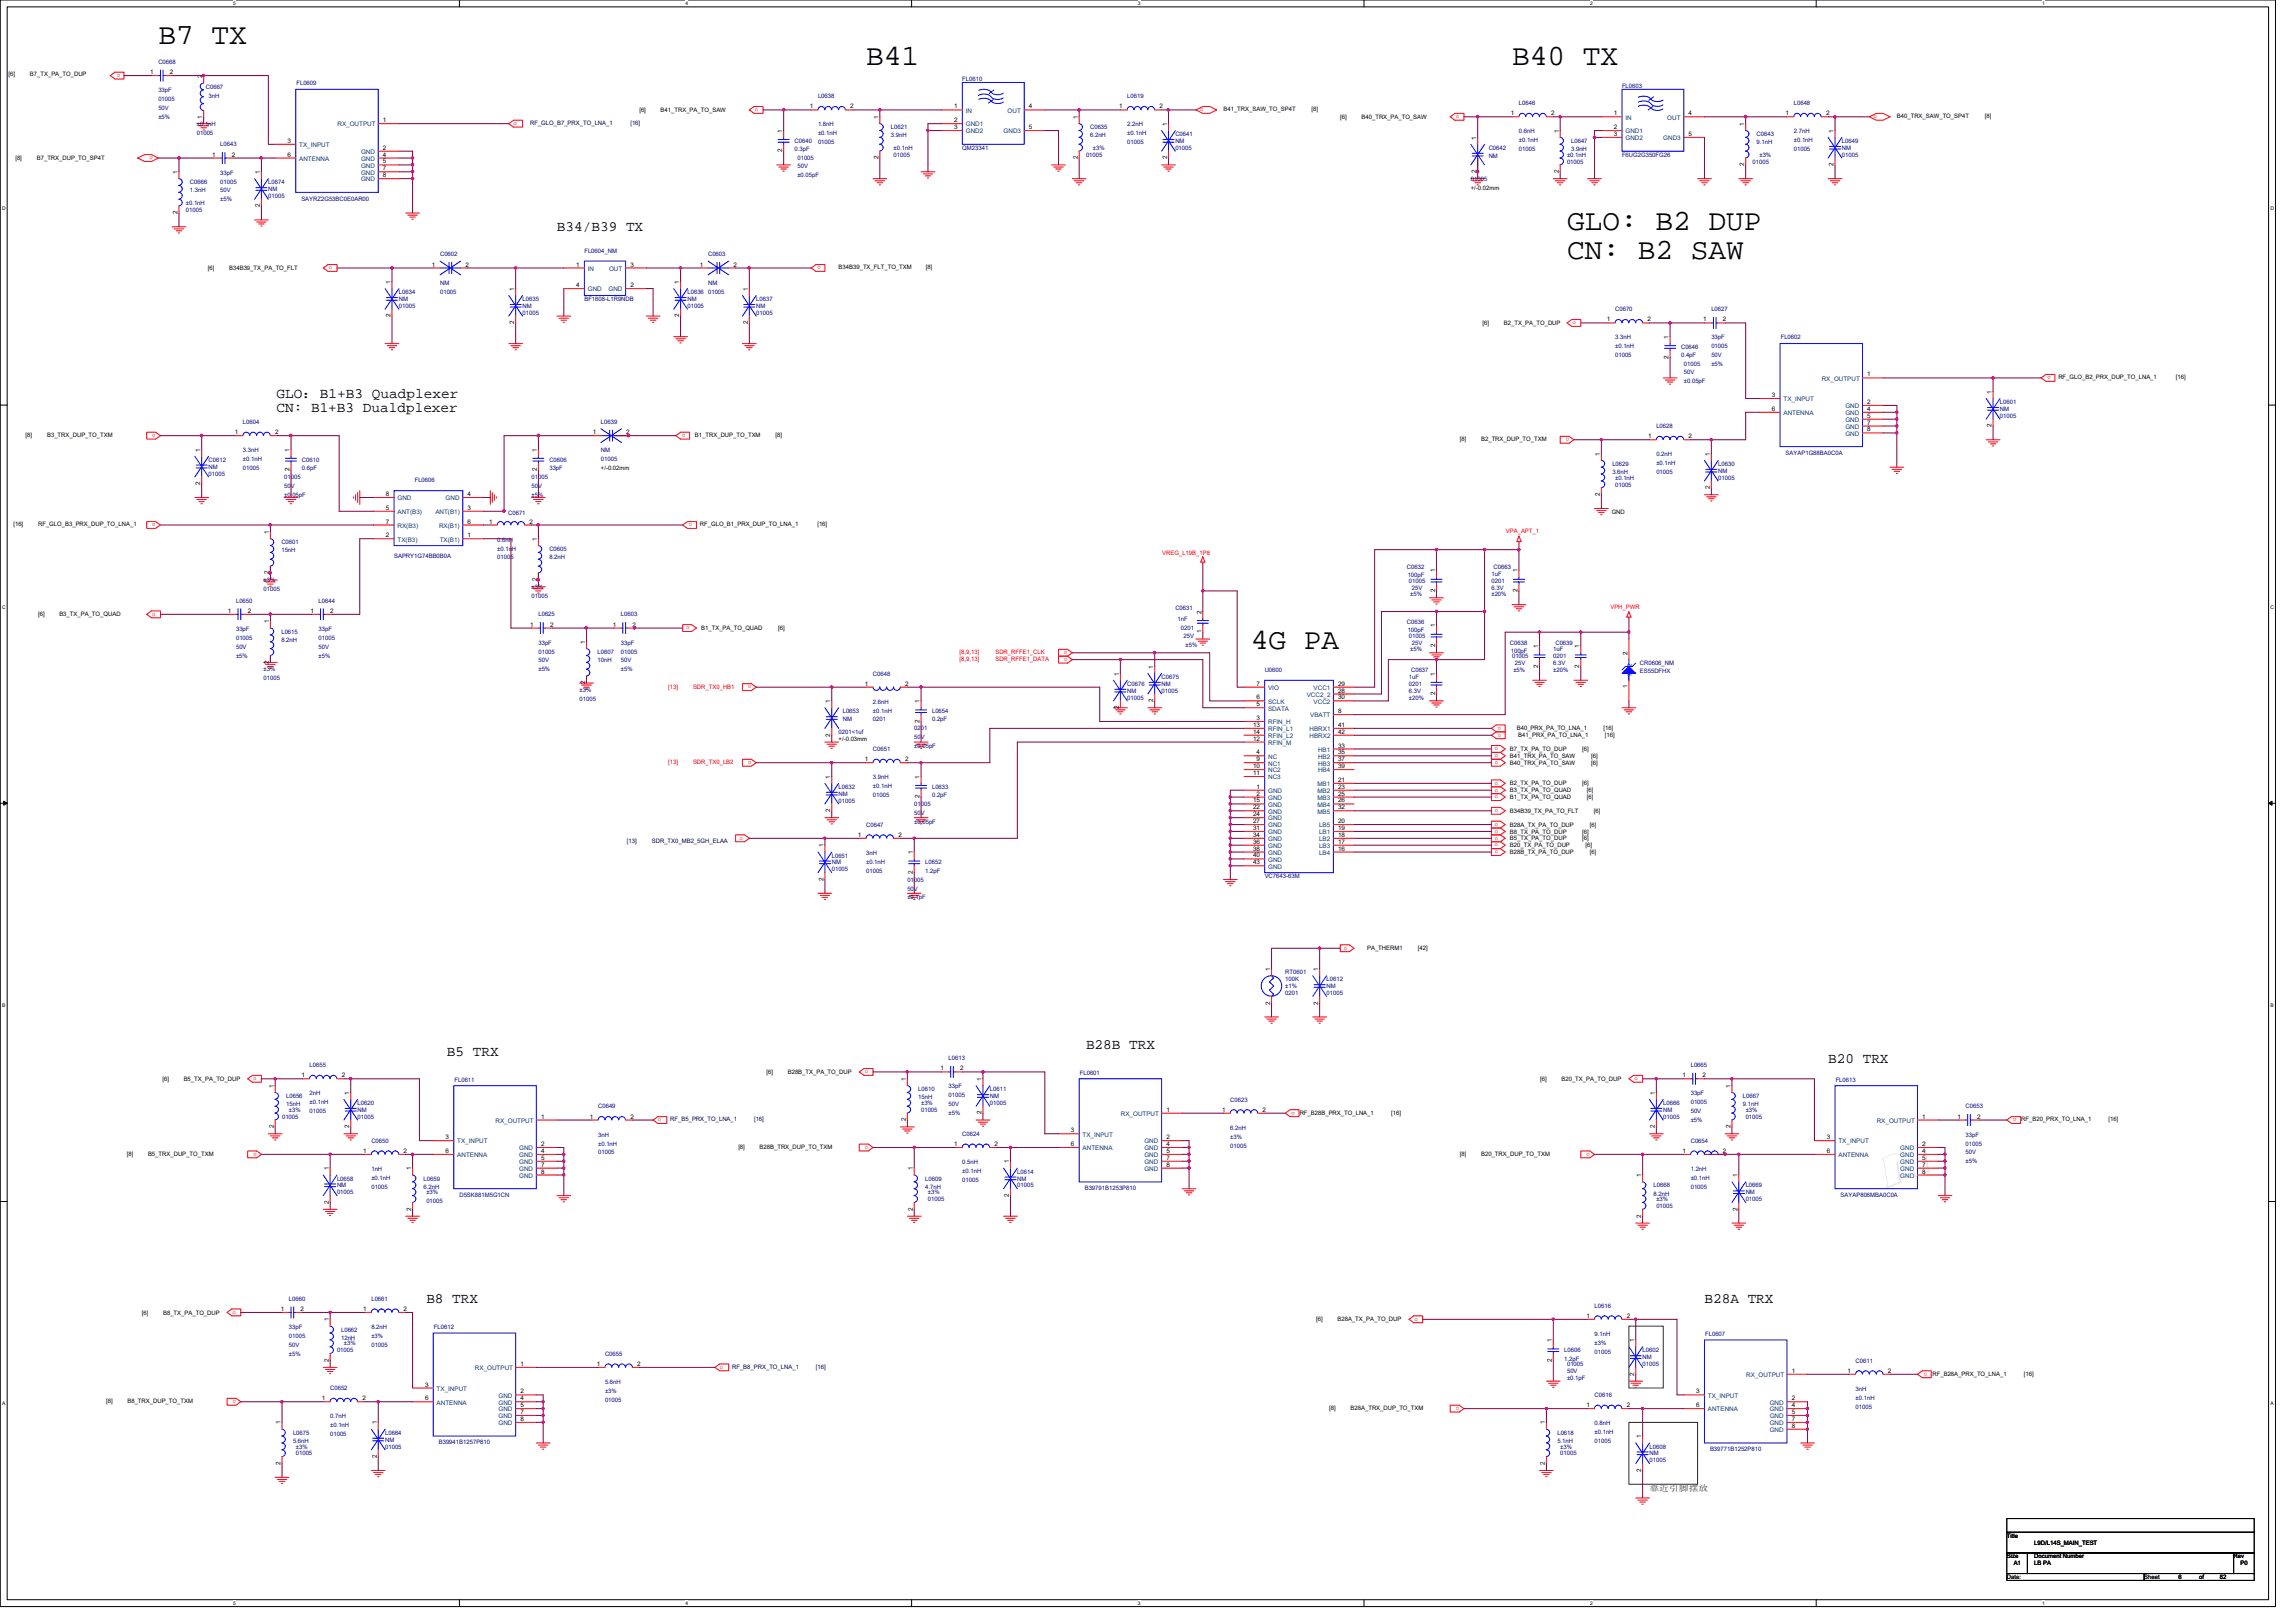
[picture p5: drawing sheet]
<svg xmlns="http://www.w3.org/2000/svg" width="297mm" height="210mm" viewBox="0 0 297 210" stroke-linecap="round" stroke-linejoin="round" font-family="sans-serif">
<defs><g id="words">
<g font-size="3.8">
<text x="20.5" y="5.7">B7 TX</text>
<text x="112.1" y="8.4">B41</text>
<text x="195.6" y="8.4">B40 TX</text>
<text x="202.7" y="29.7">GLO: B2 DUP</text>
<text x="202.7" y="33.5">CN: B2 SAW</text>
<text x="161.8" y="83.9">4G PA</text>
</g>
<g font-size="1.9">
<text x="72" y="30">B34/B39 TX</text>
<text x="35.8" y="51.5">GLO：B1+B3 Quadplexer</text>
<text x="35.8" y="53.3">CN: B1+B3 Dualdplexer</text>
<text x="57.8" y="136.6">B5 TRX</text>
<text x="140.5" y="135.7">B28B TRX</text>
<text x="236.5" y="137.5">B20 TRX</text>
<text x="55.2" y="168.6">B8 TRX</text>
<text x="220.5" y="168.6">B28A TRX</text>
</g>
<text font-size="1.1" fill="#008000" x="213.4" y="192.8">靠近引脚摆放</text>
<g font-size=".8">
<text x="1.1" y="9.9">[6]</text>
<text x="3.9" y="9.9">B7_TX_PA_TO_DUP</text>
<text x="19.4" y="9.6">1</text>
<text x="22" y="9.6">2</text>
<text x="26.2" y="10.1" transform="rotate(-90 26.2 10.1)">2</text>
<text x="26.2" y="15.4" transform="rotate(-90 26.2 15.4)">1</text>
<text x="49.5" y="15.8">1</text>
<text x="82.7" y="14.5">[6]</text>
<text x="85.5" y="14.5">B41_TRX_PA_TO_SAW</text>
<text x="101.2" y="17.2" transform="rotate(-90 101.2 17.2)">1</text>
<text x="104.8" y="14">1</text>
<text x="110" y="14">2</text>
<text x="113.6" y="15.4" transform="rotate(-90 113.6 15.4)">1</text>
<text x="123.4" y="14">1</text>
<text x="123.4" y="16.7">3</text>
<text x="123.4" y="15.8">2</text>
<text x="133.1" y="14">4</text>
<text x="133.1" y="16.7">5</text>
<text x="139.4" y="15.4" transform="rotate(-90 139.4 15.4)">1</text>
<text x="144.8" y="14">1</text>
<text x="150" y="14">2</text>
<text x="151" y="16.3" transform="rotate(-90 151 16.3)">1</text>
<text x="158.3" y="14.4">B41_TRX_SAW_TO_SP4T</text>
<text x="169.7" y="14.4">[8]</text>
<text x="173.4" y="15.4">[6]</text>
<text x="176.1" y="15.4">B40_TRX_PA_TO_SAW</text>
<text x="195.4" y="14.9">1</text>
<text x="200.7" y="14.9">2</text>
<text x="201.7" y="17.2" transform="rotate(-90 201.7 17.2)">1</text>
<text x="208.8" y="14.9">1</text>
<text x="208.8" y="17.6">3</text>
<text x="208.8" y="16.7">2</text>
<text x="218.5" y="14.9">4</text>
<text x="218.5" y="17.6">5</text>
<text x="225.7" y="16.3" transform="rotate(-90 225.7 16.3)">1</text>
<text x="231" y="14.9">1</text>
<text x="236.2" y="14.9">2</text>
<text x="237.2" y="17.2" transform="rotate(-90 237.2 17.2)">1</text>
<text x="245.4" y="15.3">B40_TRX_SAW_TO_SP4T</text>
<text x="256.8" y="15.3">[8]</text>
<text x="2" y="20.6">[8]</text>
<text x="4.8" y="20.6">B7_TRX_DUP_TO_SP4T</text>
<text x="23" y="22.5" transform="rotate(-90 23 22.5)">1</text>
<text x="27.4" y="20.3">1</text>
<text x="30" y="20.3">2</text>
<text x="33.6" y="22.5" transform="rotate(-90 33.6 22.5)">1</text>
<text x="37.2" y="18.5">3</text>
<text x="37.2" y="20.3">6</text>
<text x="49.5" y="19.4">2</text>
<text x="49.5" y="20.3">4</text>
<text x="49.5" y="21.1">5</text>
<text x="49.5" y="22">7</text>
<text x="49.5" y="22.9">8</text>
<text x="101.2" y="19.7" transform="rotate(-90 101.2 19.7)">2</text>
<text x="113.6" y="20.6" transform="rotate(-90 113.6 20.6)">2</text>
<text x="139.4" y="20.6" transform="rotate(-90 139.4 20.6)">2</text>
<text x="151" y="20.6" transform="rotate(-90 151 20.6)">2</text>
<text x="191" y="22.4" transform="rotate(-90 191 22.4)">2</text>
<text x="191" y="18.1" transform="rotate(-90 191 18.1)">1</text>
<text x="201.7" y="22.4" transform="rotate(-90 201.7 22.4)">2</text>
<text x="225.7" y="21.5" transform="rotate(-90 225.7 21.5)">2</text>
<text x="237.2" y="21.5" transform="rotate(-90 237.2 21.5)">2</text>
<text x="23" y="27.7" transform="rotate(-90 23 27.7)">2</text>
<text x="33.6" y="26.8" transform="rotate(-90 33.6 26.8)">2</text>
<text x="190.3" y="24.6">+/-0.02mm</text>
<text x="26.9" y="34.9">[6]</text>
<text x="29.7" y="34.9">B34B39_TX_PA_TO_FLT</text>
<text x="55.9" y="34.5">1</text>
<text x="60.2" y="34.5">2</text>
<text x="74.5" y="34.5">1</text>
<text x="81.6" y="34.5">3</text>
<text x="90.5" y="34.5">1</text>
<text x="94.9" y="34.5">2</text>
<text x="108.5" y="34.9">B34B39_TX_FLT_TO_TXM</text>
<text x="119.8" y="34.9">[8]</text>
<text x="50.5" y="41.1" transform="rotate(-90 50.5 41.1)">2</text>
<text x="50.5" y="36.7" transform="rotate(-90 50.5 36.7)">1</text>
<text x="66.5" y="42" transform="rotate(-90 66.5 42)">2</text>
<text x="66.5" y="37.6" transform="rotate(-90 66.5 37.6)">1</text>
<text x="74.5" y="37.1">4</text>
<text x="81.6" y="37.1">2</text>
<text x="87.9" y="41.1" transform="rotate(-90 87.9 41.1)">2</text>
<text x="87.9" y="36.7" transform="rotate(-90 87.9 36.7)">1</text>
<text x="96.7" y="42" transform="rotate(-90 96.7 42)">2</text>
<text x="96.7" y="37.6" transform="rotate(-90 96.7 37.6)">1</text>
<text x="207.9" y="41.6">1</text>
<text x="213.1" y="41.6">2</text>
<text x="220.3" y="41.6">1</text>
<text x="222.9" y="41.6">2</text>
<text x="191.8" y="42.1">[6]</text>
<text x="194.6" y="42.1">B2_TX_PA_TO_DUP</text>
<text x="215.9" y="46.4" transform="rotate(-90 215.9 46.4)">2</text>
<text x="215.9" y="43.8" transform="rotate(-90 215.9 43.8)">1</text>
<text x="229.2" y="51.4">3</text>
<text x="229.2" y="53.1">6</text>
<text x="241.6" y="48.7">1</text>
<text x="241.6" y="52.3">2</text>
<text x="241.6" y="53.1">4</text>
<text x="257.7" y="50.9" transform="rotate(-90 257.7 50.9)">1</text>
<text x="266.3" y="49.1">RF_GLO_B2_PRX_DUP_TO_LNA_1</text>
<text x="281.5" y="49.1">[16]</text>
<text x="3.3" y="56.6">[8]</text>
<text x="6.1" y="56.6">B3_TRX_DUP_TO_TXM</text>
<text x="25.9" y="58.4" transform="rotate(-90 25.9 58.4)">1</text>
<text x="30.4" y="56.2">1</text>
<text x="35.6" y="56.2">2</text>
<text x="37.5" y="58.4" transform="rotate(-90 37.5 58.4)">1</text>
<text x="69.5" y="58.4" transform="rotate(-90 69.5 58.4)">1</text>
<text x="76.7" y="56.2">1</text>
<text x="81" y="56.2">2</text>
<text x="89.9" y="56.6">B1_TRX_DUP_TO_TXM</text>
<text x="100.3" y="56.6">[8]</text>
<text x="188.9" y="57.1">[8]</text>
<text x="191.6" y="57.1">B2_TRX_DUP_TO_TXM</text>
<text x="207" y="58.9" transform="rotate(-90 207 58.9)">1</text>
<text x="213.2" y="56.7">1</text>
<text x="218.5" y="56.7">2</text>
<text x="221.2" y="58.9" transform="rotate(-90 221.2 58.9)">1</text>
<text x="241.6" y="54">5</text>
<text x="241.6" y="54.9">7</text>
<text x="241.6" y="55.8">8</text>
<text x="257.7" y="55.3" transform="rotate(-90 257.7 55.3)">2</text>
<text x="25.9" y="62.8" transform="rotate(-90 25.9 62.8)">2</text>
<text x="37.5" y="61" transform="rotate(-90 37.5 61)">2</text>
<text x="49.9" y="66">5</text>
<text x="49.9" y="64.2">8</text>
<text x="60.5" y="64.2">4</text>
<text x="60.5" y="66">3</text>
<text x="69.5" y="61" transform="rotate(-90 69.5 61)">2</text>
<text x="77.7" y="60.8">+/-0.02mm</text>
<text x="207" y="64.2" transform="rotate(-90 207 64.2)">2</text>
<text x="221.2" y="63.3" transform="rotate(-90 221.2 63.3)">2</text>
<text x="1.7" y="68.1">[16]</text>
<text x="4.9" y="68.1">RF_GLO_B3_PRX_DUP_TO_LNA_1</text>
<text x="34.8" y="69.1" transform="rotate(-90 34.8 69.1)">1</text>
<text x="49.9" y="69.5">2</text>
<text x="49.9" y="67.7">7</text>
<text x="60.5" y="69.5">1</text>
<text x="60.5" y="67.7">6</text>
<text x="63.3" y="67.7">1</text>
<text x="68.5" y="67.7">2</text>
<text x="69.5" y="70" transform="rotate(-90 69.5 70)">1</text>
<text x="90.5" y="68.1">RF_GLO_B1_PRX_DUP_TO_LNA_1</text>
<text x="105.7" y="68.1">[16]</text>
<text x="208.5" y="66.5">GND</text>
<text x="34.8" y="74.3" transform="rotate(-90 34.8 74.3)">2</text>
<text x="69.5" y="75.2" transform="rotate(-90 69.5 75.2)">2</text>
<text x="185.6" y="76.6" transform="rotate(-90 185.6 76.6)">2</text>
<text x="185.6" y="74.1" transform="rotate(-90 185.6 74.1)">1</text>
<text x="196.3" y="76.6" transform="rotate(-90 196.3 76.6)">2</text>
<text x="196.3" y="74.1" transform="rotate(-90 196.3 74.1)">1</text>
<text x="4.9" y="79.8">[6]</text>
<text x="7.7" y="79.8">B3_TX_PA_TO_QUAD</text>
<text x="29.5" y="79.3">1</text>
<text x="32" y="79.3">2</text>
<text x="34.8" y="80.6" transform="rotate(-90 34.8 80.6)">1</text>
<text x="40.1" y="79.3">1</text>
<text x="42.7" y="79.3">2</text>
<text x="68.6" y="81.1">1</text>
<text x="71.2" y="81.1">2</text>
<text x="75.7" y="83.3" transform="rotate(-90 75.7 83.3)">1</text>
<text x="79.3" y="81.1">1</text>
<text x="81.8" y="81.1">2</text>
<text x="90.7" y="81.5">B1_TX_PA_TO_QUAD</text>
<text x="100.7" y="81.5">[6]</text>
<text x="155.4" y="82" transform="rotate(-90 155.4 82)">1</text>
<text x="155.4" y="79.4" transform="rotate(-90 155.4 79.4)">2</text>
<text x="185.6" y="83.7" transform="rotate(-90 185.6 83.7)">2</text>
<text x="185.6" y="81.2" transform="rotate(-90 185.6 81.2)">1</text>
<text x="199" y="83.8" transform="rotate(-90 199 83.8)">1</text>
<text x="204.3" y="83.8" transform="rotate(-90 204.3 83.8)">1</text>
<text x="34.8" y="85.9" transform="rotate(-90 34.8 85.9)">2</text>
<text x="75.7" y="88.5" transform="rotate(-90 75.7 88.5)">2</text>
<text x="111.9" y="88.7">1</text>
<text x="117.1" y="88.7">2</text>
<text x="144.8" y="87.4" transform="rotate(-90 144.8 87.4)">1</text>
<text x="149.2" y="86.5" transform="rotate(-90 149.2 86.5)">1</text>
<text x="162.6" y="88.7">7</text>
<text x="173.1" y="88.7">29</text>
<text x="173.1" y="89.6">28</text>
<text x="185.6" y="90" transform="rotate(-90 185.6 90)">2</text>
<text x="185.6" y="87.4" transform="rotate(-90 185.6 87.4)">1</text>
<text x="199" y="86.4" transform="rotate(-90 199 86.4)">2</text>
<text x="204.3" y="86.4" transform="rotate(-90 204.3 86.4)">2</text>
<text x="210.5" y="89.1" transform="rotate(-90 210.5 89.1)">1</text>
<text x="210.5" y="84.7" transform="rotate(-90 210.5 84.7)">2</text>
<text x="107.4" y="95.3" transform="rotate(-90 107.4 95.3)">2</text>
<text x="107.4" y="91" transform="rotate(-90 107.4 91)">1</text>
<text x="108.5" y="95.8">+/-0.03mm</text>
<text x="119" y="93.5" transform="rotate(-90 119 93.5)">2</text>
<text x="119" y="91" transform="rotate(-90 119 91)">1</text>
<text x="144.8" y="91.7" transform="rotate(-90 144.8 91.7)">2</text>
<text x="149.2" y="90.8" transform="rotate(-90 149.2 90.8)">2</text>
<text x="162.1" y="94.9">14</text>
<text x="162.1" y="95.8">12</text>
<text x="162.1" y="94">13</text>
<text x="162.6" y="93.2">3</text>
<text x="162.6" y="91.4">5</text>
<text x="162.6" y="90.5">6</text>
<text x="173.1" y="94">41</text>
<text x="173.1" y="92.3">8</text>
<text x="173.1" y="90.5">30</text>
<text x="173.1" y="94.9">42</text>
<text x="196.2" y="94.4">B40_PRX_PA_TO_LNA_1</text>
<text x="196.4" y="95.3">B41_PRX_PA_TO_LNA_1</text>
<text x="207.5" y="94.4">[16]</text>
<text x="207.6" y="95.3">[16]</text>
<text x="107.4" y="100.7" transform="rotate(-90 107.4 100.7)">1</text>
<text x="111.9" y="98.5">1</text>
<text x="117.1" y="98.5">2</text>
<text x="119" y="100.7" transform="rotate(-90 119 100.7)">1</text>
<text x="162.1" y="99.4">10</text>
<text x="162.1" y="100.3">11</text>
<text x="162.6" y="97.6">4</text>
<text x="162.6" y="98.5">9</text>
<text x="173.1" y="101.2">21</text>
<text x="173.1" y="96.7">33</text>
<text x="173.1" y="97.6">35</text>
<text x="173.1" y="98.5">37</text>
<text x="173.1" y="99.4">39</text>
<text x="195.3" y="97.2">B7_TX_PA_TO_DUP</text>
<text x="195.3" y="98.1">B41_TRX_PA_TO_SAW</text>
<text x="195.3" y="99">B40_TRX_PA_TO_SAW</text>
<text x="195.3" y="101.6">B2_TX_PA_TO_DUP</text>
<text x="204.7" y="97.2">[6]</text>
<text x="204.7" y="101.6">[6]</text>
<text x="205.8" y="98.1">[6]</text>
<text x="205.8" y="99">[6]</text>
<text x="107.4" y="105.1" transform="rotate(-90 107.4 105.1)">2</text>
<text x="119" y="103.3" transform="rotate(-90 119 103.3)">2</text>
<text x="162.1" y="103.8">15</text>
<text x="162.1" y="104.7">22</text>
<text x="162.1" y="105.6">24</text>
<text x="162.1" y="106.5">27</text>
<text x="162.1" y="107.4">31</text>
<text x="162.6" y="102">1</text>
<text x="162.6" y="102.9">2</text>
<text x="173.1" y="107.4">19</text>
<text x="173.1" y="106.5">20</text>
<text x="173.1" y="103.8">26</text>
<text x="173.1" y="102">23</text>
<text x="173.1" y="102.9">25</text>
<text x="173.1" y="104.7">32</text>
<text x="195.3" y="107.8">B8_TX_PA_TO_DUP</text>
<text x="195.3" y="107">B28A_TX_PA_TO_DUP</text>
<text x="195.3" y="105.2">B34B39_TX_PA_TO_FLT</text>
<text x="195.3" y="102.5">B3_TX_PA_TO_QUAD</text>
<text x="195.3" y="103.4">B1_TX_PA_TO_QUAD</text>
<text x="204.7" y="107.8">[6]</text>
<text x="205.3" y="102.5">[6]</text>
<text x="205.3" y="103.4">[6]</text>
<text x="205.7" y="107">[6]</text>
<text x="206.2" y="105.2">[6]</text>
<text x="106.5" y="114" transform="rotate(-90 106.5 114)">2</text>
<text x="106.5" y="109.6" transform="rotate(-90 106.5 109.6)">1</text>
<text x="111" y="108.3">1</text>
<text x="116.2" y="108.3">2</text>
<text x="118.1" y="113.1" transform="rotate(-90 118.1 113.1)">2</text>
<text x="118.1" y="110.5" transform="rotate(-90 118.1 110.5)">1</text>
<text x="162.1" y="109.2">36</text>
<text x="162.1" y="110">38</text>
<text x="162.1" y="110.9">40</text>
<text x="162.1" y="108.3">34</text>
<text x="162.1" y="111.8">43</text>
<text x="173.1" y="110">16</text>
<text x="173.1" y="109.2">17</text>
<text x="173.1" y="108.3">18</text>
<text x="195.3" y="108.7">B5_TX_PA_TO_DUP</text>
<text x="195.3" y="110.5">B28B_TX_PA_TO_DUP</text>
<text x="195.3" y="109.6">B20_TX_PA_TO_DUP</text>
<text x="204.7" y="108.7">[6]</text>
<text x="205.1" y="109.6">[6]</text>
<text x="205.7" y="110.5">[6]</text>
<text x="164.3" y="125.6" transform="rotate(-90 164.3 125.6)">1</text>
<text x="170.5" y="125.6" transform="rotate(-90 170.5 125.6)">1</text>
<text x="176.9" y="123">PA_THERM1</text>
<text x="183.4" y="123">[42]</text>
<text x="164.3" y="130" transform="rotate(-90 164.3 130)">2</text>
<text x="170.5" y="130" transform="rotate(-90 170.5 130)">2</text>
<text x="21" y="139.8">[6]</text>
<text x="23.8" y="139.8">B5_TX_PA_TO_DUP</text>
<text x="35.4" y="140.7" transform="rotate(-90 35.4 140.7)">1</text>
<text x="39" y="139.4">1</text>
<text x="44.2" y="139.4">2</text>
<text x="45.2" y="141.6" transform="rotate(-90 45.2 141.6)">1</text>
<text x="99.2" y="139">[6]</text>
<text x="101.9" y="139">B28B_TX_PA_TO_DUP</text>
<text x="117.2" y="139.8" transform="rotate(-90 117.2 139.8)">1</text>
<text x="121.7" y="138.5">1</text>
<text x="124.2" y="138.5">2</text>
<text x="127" y="139.8" transform="rotate(-90 127 139.8)">1</text>
<text x="150.9" y="143.8">1</text>
<text x="158.1" y="143.8">1</text>
<text x="163.3" y="143.8">2</text>
<text x="199.3" y="139.8">[6]</text>
<text x="202" y="139.8">B20_TX_PA_TO_DUP</text>
<text x="214.1" y="141.6" transform="rotate(-90 214.1 141.6)">1</text>
<text x="217.7" y="139.4">1</text>
<text x="220.2" y="139.4">2</text>
<text x="223.9" y="140.7" transform="rotate(-90 223.9 140.7)">1</text>
<text x="16.4" y="149.5">[8]</text>
<text x="19.2" y="149.5">B5_TRX_DUP_TO_TXM</text>
<text x="35.4" y="146" transform="rotate(-90 35.4 146)">2</text>
<text x="45.2" y="146" transform="rotate(-90 45.2 146)">2</text>
<text x="47" y="149.2">1</text>
<text x="52.2" y="149.2">2</text>
<text x="57.7" y="147.4">3</text>
<text x="57.7" y="149.2">6</text>
<text x="70" y="144.7">1</text>
<text x="70" y="148.3">2</text>
<text x="70" y="149.2">4</text>
<text x="76.3" y="144.7">1</text>
<text x="81.6" y="144.7">2</text>
<text x="95.5" y="148.7">[8]</text>
<text x="98.3" y="148.7">B28B_TRX_DUP_TO_TXM</text>
<text x="117.2" y="145.1" transform="rotate(-90 117.2 145.1)">2</text>
<text x="123.4" y="148.3">1</text>
<text x="127" y="144.2" transform="rotate(-90 127 144.2)">2</text>
<text x="128.7" y="148.3">2</text>
<text x="138.6" y="146.5">3</text>
<text x="138.6" y="148.3">6</text>
<text x="150.9" y="147.4">2</text>
<text x="150.9" y="148.3">4</text>
<text x="150.9" y="149.2">5</text>
<text x="168.1" y="144.2">RF_B28B_PRX_TO_LNA_1</text>
<text x="180" y="144.2">[16]</text>
<text x="188.9" y="149.5">[8]</text>
<text x="191.6" y="149.5">B20_TRX_DUP_TO_TXM</text>
<text x="214.1" y="146" transform="rotate(-90 214.1 146)">2</text>
<text x="217.7" y="149.2">1</text>
<text x="222.9" y="149.2">2</text>
<text x="223.9" y="146" transform="rotate(-90 223.9 146)">2</text>
<text x="236.3" y="147.4">3</text>
<text x="236.3" y="149.2">6</text>
<text x="248.7" y="148.3">2</text>
<text x="248.7" y="149.2">4</text>
<text x="248.7" y="144.7">1</text>
<text x="253.2" y="144.7">1</text>
<text x="255.8" y="144.7">2</text>
<text x="261.5" y="145.1">RF_B20_PRX_TO_LNA_1</text>
<text x="272.8" y="145.1">[16]</text>
<text x="42.5" y="155.7" transform="rotate(-90 42.5 155.7)">2</text>
<text x="42.5" y="151.4" transform="rotate(-90 42.5 151.4)">1</text>
<text x="53.2" y="151.4" transform="rotate(-90 53.2 151.4)">1</text>
<text x="70" y="150.1">5</text>
<text x="70" y="150.9">7</text>
<text x="70" y="151.8">8</text>
<text x="118.1" y="151.4" transform="rotate(-90 118.1 151.4)">1</text>
<text x="130.5" y="154.9" transform="rotate(-90 130.5 154.9)">2</text>
<text x="130.5" y="150.5" transform="rotate(-90 130.5 150.5)">1</text>
<text x="150.9" y="150.1">7</text>
<text x="150.9" y="150.9">8</text>
<text x="212.3" y="152.3" transform="rotate(-90 212.3 152.3)">1</text>
<text x="224.8" y="152.3" transform="rotate(-90 224.8 152.3)">1</text>
<text x="248.7" y="150.1">5</text>
<text x="248.7" y="150.9">7</text>
<text x="248.7" y="151.8">8</text>
<text x="53.2" y="156.6" transform="rotate(-90 53.2 156.6)">2</text>
<text x="118.1" y="156.6" transform="rotate(-90 118.1 156.6)">2</text>
<text x="212.3" y="157.5" transform="rotate(-90 212.3 157.5)">2</text>
<text x="224.8" y="156.6" transform="rotate(-90 224.8 156.6)">2</text>
<text x="18.3" y="170.1">[6]</text>
<text x="21.1" y="170.1">B8_TX_PA_TO_DUP</text>
<text x="36.3" y="169.6">1</text>
<text x="38.9" y="169.6">2</text>
<text x="42.5" y="171" transform="rotate(-90 42.5 171)">1</text>
<text x="47" y="169.6">1</text>
<text x="52.2" y="169.6">2</text>
<text x="170.3" y="171">[6]</text>
<text x="173" y="171">B28A_TX_PA_TO_DUP</text>
<text x="200.8" y="173.6" transform="rotate(-90 200.8 173.6)">1</text>
<text x="205.2" y="170.5">1</text>
<text x="210.5" y="170.5">2</text>
<text x="211.4" y="173.6" transform="rotate(-90 211.4 173.6)">1</text>
<text x="42.5" y="176.2" transform="rotate(-90 42.5 176.2)">2</text>
<text x="55" y="179.4">3</text>
<text x="67.3" y="176.7">1</text>
<text x="77.2" y="176.7">1</text>
<text x="82.4" y="176.7">2</text>
<text x="200.8" y="176.2" transform="rotate(-90 200.8 176.2)">2</text>
<text x="211.4" y="178" transform="rotate(-90 211.4 178)">2</text>
<text x="231.8" y="177.6">1</text>
<text x="239" y="177.6">1</text>
<text x="244.2" y="177.6">2</text>
<text x="250" y="178">RF_B28A_PRX_TO_LNA_1</text>
<text x="261.8" y="178">[16]</text>
<text x="13.7" y="181.5">[8]</text>
<text x="16.5" y="181.5">B8_TRX_DUP_TO_TXM</text>
<text x="36.3" y="184.3" transform="rotate(-90 36.3 184.3)">1</text>
<text x="41.7" y="181.2">1</text>
<text x="46.9" y="181.2">2</text>
<text x="48.7" y="184.3" transform="rotate(-90 48.7 184.3)">1</text>
<text x="55" y="181.2">6</text>
<text x="67.3" y="180.3">2</text>
<text x="67.3" y="181.2">4</text>
<text x="67.3" y="182.1">5</text>
<text x="67.3" y="182.9">7</text>
<text x="67.3" y="183.8">8</text>
<text x="172" y="182.4">[8]</text>
<text x="174.7" y="182.4">B28A_TRX_DUP_TO_TXM</text>
<text x="199.9" y="184.3" transform="rotate(-90 199.9 184.3)">1</text>
<text x="205.2" y="182.1">1</text>
<text x="210.5" y="182.1">2</text>
<text x="219.5" y="180.3">3</text>
<text x="219.5" y="182.1">6</text>
<text x="231.8" y="181.2">2</text>
<text x="231.8" y="182.1">4</text>
<text x="231.8" y="182.9">5</text>
<text x="231.8" y="183.8">7</text>
<text x="231.8" y="184.7">8</text>
<text x="36.3" y="189.5" transform="rotate(-90 36.3 189.5)">2</text>
<text x="48.7" y="188.6" transform="rotate(-90 48.7 188.6)">2</text>
<text x="199.9" y="189.5" transform="rotate(-90 199.9 189.5)">2</text>
<text x="212.3" y="190.4" transform="rotate(-90 212.3 190.4)">2</text>
<text x="212.3" y="186.1" transform="rotate(-90 212.3 186.1)">1</text>
<text x="259.6" y="199">Title</text>
<text x="259.6" y="201.6">Size</text>
<text x="260.5" y="202.5">A1</text>
<text x="263.2" y="199.9">L9D/L14S_MAIN_TEST</text>
<text x="263.2" y="201.6">Document Number</text>
<text x="263.2" y="202.5">LB PA</text>
<text x="289" y="201.6">Rev</text>
<text x="289.9" y="202.5">P0</text>
<text x="259.6" y="204.3">Date:</text>
<text x="277.4" y="204.3">Sheet</text>
<text x="281.9" y="204.3">6</text>
<text x="284.5" y="204.3">of</text>
<text x="287.2" y="204.3">82</text>
</g>
<g font-size=".8" fill="#f00">
<text x="15.6" y="9.6" transform="rotate(180 15.6 9.6)">o</text>
<text x="66.4" y="16.2">o</text>
<text x="97.7" y="14.4">o</text>
<text x="155.3" y="14.4">o</text>
<text x="188.3" y="15.3">o</text>
<text x="242.4" y="15.3">o</text>
<text x="19.3" y="20.6">o</text>
<text x="42.5" y="34.8">o</text>
<text x="106.2" y="34.5" transform="rotate(180 106.2 34.5)">o</text>
<text x="203.5" y="42">o</text>
<text x="265.3" y="48.7" transform="rotate(180 265.3 48.7)">o</text>
<text x="20.1" y="56.2" transform="rotate(180 20.1 56.2)">o</text>
<text x="88.7" y="56.2" transform="rotate(180 88.7 56.2)">o</text>
<text x="203" y="56.7" transform="rotate(180 203 56.7)">o</text>
<text x="20.1" y="67.7" transform="rotate(180 20.1 67.7)">o</text>
<text x="89.6" y="67.7" transform="rotate(180 89.6 67.7)">o</text>
<text x="150.4" y="71.8">VREG_L19B_1P8</text>
<text x="194.8" y="69">VPA_APT_1</text>
<text x="19.7" y="79.7">o</text>
<text x="88.8" y="81.4">o</text>
<text x="208.3" y="78.8">VPH_PWR</text>
<text x="86.4" y="89.1">[13]</text>
<text x="89.7" y="89.1">SDR_TX0_HB1</text>
<text x="97.2" y="88.7" transform="rotate(180 97.2 88.7)">o</text>
<text x="124.1" y="84.6">[8,9,13]</text>
<text x="124.1" y="85.5">[8,9,13]</text>
<text x="128.8" y="84.6">SDR_RFFE1_CLK</text>
<text x="128.8" y="85.5">SDR_RFFE1_DATA</text>
<text x="138.1" y="84.2" transform="rotate(180 138.1 84.2)">o</text>
<text x="138.1" y="85.1" transform="rotate(180 138.1 85.1)">o</text>
<text x="194.2" y="94.9" transform="rotate(180 194.2 94.9)">o</text>
<text x="194.2" y="94" transform="rotate(180 194.2 94)">o</text>
<text x="86.4" y="98.9">[13]</text>
<text x="89.7" y="98.9">SDR_TX0_LB2</text>
<text x="97.2" y="98.5" transform="rotate(180 97.2 98.5)">o</text>
<text x="193.4" y="97.1">o</text>
<text x="193.4" y="98">o</text>
<text x="193.4" y="98.8">o</text>
<text x="193.4" y="101.5">o</text>
<text x="193.4" y="107.7">o</text>
<text x="193.4" y="106.8">o</text>
<text x="193.4" y="105.1">o</text>
<text x="193.4" y="102.4">o</text>
<text x="193.4" y="103.3">o</text>
<text x="95.7" y="108.6">o</text>
<text x="193.4" y="108.6">o</text>
<text x="193.4" y="110.4">o</text>
<text x="193.4" y="109.5">o</text>
<text x="173.8" y="122.9">o</text>
<text x="32.8" y="139.7">o</text>
<text x="111.9" y="138.9">o</text>
<text x="167.5" y="143.8" transform="rotate(180 167.5 143.8)">o</text>
<text x="211.5" y="139.7">o</text>
<text x="33.2" y="149.1" transform="rotate(180 33.2 149.1)">o</text>
<text x="85.1" y="145.1">o</text>
<text x="112.3" y="148.3" transform="rotate(180 112.3 148.3)">o</text>
<text x="205.7" y="149.1" transform="rotate(180 205.7 149.1)">o</text>
<text x="260.9" y="144.7" transform="rotate(180 260.9 144.7)">o</text>
<text x="30.1" y="170">o</text>
<text x="183" y="170.9">o</text>
<text x="93.1" y="177.1">o</text>
<text x="249.3" y="177.6" transform="rotate(180 249.3 177.6)">o</text>
<text x="30.5" y="181.1" transform="rotate(180 30.5 181.1)">o</text>
<text x="188.8" y="182" transform="rotate(180 188.8 182)">o</text>
</g>
<g font-size=".8" fill="#000080">
<text x="20.5" y="8.3">C0668</text>
<text x="20.5" y="11.9">33pF</text>
<text x="26.6" y="11.6">C0667</text>
<text x="38.4" y="11">FL0609</text>
<text x="124.5" y="10.5">FL0610</text>
<text x="209.8" y="11.4">FL0603</text>
<text x="20.5" y="13.1">01005</text>
<text x="20.5" y="14.2">50V</text>
<text x="20.5" y="15.4">±5%</text>
<text x="25.5" y="16.4">±0.1nH</text>
<text x="25.5" y="17.5">01005</text>
<text x="27" y="12.7">3nH</text>
<text x="105.8" y="12.7">L0638</text>
<text x="105.8" y="16.4">1.8nH</text>
<text x="105.8" y="17.5">±0.1nH</text>
<text x="115.2" y="16.7">L0621</text>
<text x="115.2" y="17.8">3.9nH</text>
<text x="141" y="16.7">C0635</text>
<text x="141" y="17.8">6.2nH</text>
<text x="145.8" y="12.7">L0619</text>
<text x="145.8" y="16.4">2.2nH</text>
<text x="145.8" y="17.5">±0.1nH</text>
<text x="152.1" y="17.6">C0641</text>
<text x="196.5" y="13.6">L0646</text>
<text x="196.5" y="17.3">0.6nH</text>
<text x="227.3" y="17.6">C0643</text>
<text x="232.1" y="13.6">L0648</text>
<text x="232.1" y="17.3">2.7nH</text>
<text x="24.6" y="23.8">C0666</text>
<text x="28.5" y="18.9">L0643</text>
<text x="28.5" y="22.6">33pF</text>
<text x="28.5" y="23.7">01005</text>
<text x="34.7" y="23.8">L0674</text>
<text x="102.8" y="18.5">C0640</text>
<text x="102.8" y="19.6">0.3pF</text>
<text x="103.2" y="20.6">01005</text>
<text x="103.2" y="21.8">50V</text>
<text x="103.2" y="22.9">±0.05pF</text>
<text x="105.8" y="18.7">01005</text>
<text x="115.6" y="19.4">±0.1nH</text>
<text x="115.6" y="20.3">01005</text>
<text x="124.5" y="19.4">QM23341</text>
<text x="140.5" y="20.3">01005</text>
<text x="141.4" y="19.4">±3%</text>
<text x="145.8" y="18.7">01005</text>
<text x="152.1" y="18.5">NM</text>
<text x="152.1" y="19.4">01005</text>
<text x="190.3" y="23.4">01005</text>
<text x="192.6" y="19.4">C0642</text>
<text x="192.6" y="20.4">NM</text>
<text x="196.5" y="18.4">±0.1nH</text>
<text x="196.5" y="19.6">01005</text>
<text x="202.7" y="20.3">±0.1nH</text>
<text x="202.7" y="21.2">01005</text>
<text x="203.3" y="18.5">L0647</text>
<text x="203.3" y="19.6">3.9nH</text>
<text x="209.8" y="20.3">F6UG2G350FG26</text>
<text x="226.7" y="21.2">01005</text>
<text x="227.3" y="18.7">9.1nH</text>
<text x="227.6" y="20.3">±3%</text>
<text x="232.1" y="18.4">±0.1nH</text>
<text x="232.1" y="19.6">01005</text>
<text x="238.3" y="18.5">L0649</text>
<text x="238.3" y="19.4">NM</text>
<text x="238.3" y="20.3">01005</text>
<text x="24" y="26.5">±0.1nH</text>
<text x="24" y="27.4">01005</text>
<text x="24.6" y="24.9">1.3nH</text>
<text x="28.5" y="24.9">50V</text>
<text x="28.5" y="26.1">±5%</text>
<text x="34.7" y="24.7">NM</text>
<text x="34.7" y="25.6">01005</text>
<text x="39" y="26">SAYRZ2G53BC0E0AR00</text>
<text x="56.9" y="33.2">C0602</text>
<text x="75.6" y="32.7">FL0604_NM</text>
<text x="91.6" y="33.2">C0603</text>
<text x="51.6" y="38.1">L0634</text>
<text x="51.6" y="38.9">NM</text>
<text x="51.6" y="39.8">01005</text>
<text x="56.9" y="36.8">NM</text>
<text x="56.9" y="38">01005</text>
<text x="67.6" y="38.9">L0635</text>
<text x="67.6" y="39.8">NM</text>
<text x="67.6" y="40.7">01005</text>
<text x="75.6" y="38.9">BF1608-L1R9NDB</text>
<text x="88.9" y="38.1">L0636</text>
<text x="88.9" y="38.9">NM</text>
<text x="88.9" y="39.8">01005</text>
<text x="91.6" y="36.8">NM</text>
<text x="91.6" y="38">01005</text>
<text x="97.8" y="38.9">L0637</text>
<text x="97.8" y="39.8">NM</text>
<text x="97.8" y="40.7">01005</text>
<text x="209" y="40.3">C0670</text>
<text x="221.4" y="40.3">L0627</text>
<text x="209" y="43.9">3.3nH</text>
<text x="209" y="45.1">±0.1nH</text>
<text x="209" y="46.2">01005</text>
<text x="217.5" y="45.2">C0646</text>
<text x="217.5" y="46.2">0.4pF</text>
<text x="217.8" y="47.3">01005</text>
<text x="221.4" y="43.9">33pF</text>
<text x="221.4" y="45.1">01005</text>
<text x="221.4" y="46.2">50V</text>
<text x="221.4" y="47.4">±5%</text>
<text x="230.4" y="43.9">FL0602</text>
<text x="217.8" y="48.4">50V</text>
<text x="217.8" y="49.6">±0.05pF</text>
<text x="258.7" y="52.3">L0601</text>
<text x="258.7" y="53.2">NM</text>
<text x="27" y="59.8">C0612</text>
<text x="31.4" y="54.9">L0604</text>
<text x="31.4" y="58.5">3.3nH</text>
<text x="31.4" y="59.7">±0.1nH</text>
<text x="39.1" y="59.8">C0610</text>
<text x="71.1" y="59.8">C0606</text>
<text x="77.7" y="54.9">L0639</text>
<text x="77.7" y="58.5">NM</text>
<text x="77.7" y="59.7">01005</text>
<text x="214.3" y="55.4">L0628</text>
<text x="214.3" y="59">0.2nH</text>
<text x="231" y="58.9">SAYAP1G88BA0C0A</text>
<text x="258.7" y="54.1">01005</text>
<text x="27" y="60.6">NM</text>
<text x="27" y="61.5">01005</text>
<text x="31.4" y="60.8">01005</text>
<text x="36.8" y="62">01005</text>
<text x="36.8" y="63.1">50V</text>
<text x="36.8" y="64.3">±0.05pF</text>
<text x="39.1" y="60.8">0.6pF</text>
<text x="53.7" y="62.4">FL0606</text>
<text x="68.8" y="62">01005</text>
<text x="68.8" y="63.1">50V</text>
<text x="68.8" y="64.3">±5%</text>
<text x="71.1" y="60.8">33pF</text>
<text x="208.6" y="60.3">L0629</text>
<text x="208.6" y="61.3">3.6nH</text>
<text x="209" y="62.1">±0.1nH</text>
<text x="209" y="62.9">01005</text>
<text x="214.3" y="60.2">±0.1nH</text>
<text x="214.3" y="61.3">01005</text>
<text x="222.3" y="60.3">L0630</text>
<text x="222.3" y="61.2">NM</text>
<text x="222.3" y="62.1">01005</text>
<text x="36.4" y="70.4">C0601</text>
<text x="36.4" y="71.5">15nH</text>
<text x="64.3" y="70.1">0.6nH</text>
<text x="64.3" y="71.2">±0.1nH</text>
<text x="65.7" y="66.7">C0671</text>
<text x="71.1" y="71.3">C0605</text>
<text x="30.5" y="78">L0650</text>
<text x="34.1" y="75.3">±3%</text>
<text x="34.1" y="76.5">01005</text>
<text x="41.2" y="78">L0644</text>
<text x="51" y="72.2">SAPRY1G74BB0B0A</text>
<text x="64.3" y="72.4">01005</text>
<text x="68.8" y="76.2">±3%</text>
<text x="68.8" y="77.3">01005</text>
<text x="71.1" y="72.4">8.2nH</text>
<text x="182" y="73.6">C0632</text>
<text x="182.1" y="74.7">100pF</text>
<text x="182.3" y="75.4">01005</text>
<text x="182.5" y="77.2">±5%</text>
<text x="182.6" y="76.3">25V</text>
<text x="193" y="74.5">1uF</text>
<text x="193" y="75.4">0201</text>
<text x="193" y="76.3">6.3V</text>
<text x="193" y="77.2">±20%</text>
<text x="193.2" y="73.6">C0663</text>
<text x="30.5" y="81.6">33pF</text>
<text x="30.5" y="82.8">01005</text>
<text x="30.5" y="83.9">50V</text>
<text x="36.4" y="82">L0615</text>
<text x="36.4" y="83">8.2nH</text>
<text x="41.2" y="81.6">33pF</text>
<text x="41.2" y="82.8">01005</text>
<text x="41.2" y="83.9">50V</text>
<text x="69.7" y="79.8">L0625</text>
<text x="69.7" y="83.4">33pF</text>
<text x="80.3" y="79.8">L0603</text>
<text x="80.3" y="83.4">33pF</text>
<text x="152.1" y="79">C0631</text>
<text x="152.3" y="80.3">1nF</text>
<text x="152.8" y="81.4">0201</text>
<text x="153.1" y="82.6">25V</text>
<text x="153.4" y="83.8">±5%</text>
<text x="182" y="80.7">C0636</text>
<text x="182.1" y="81.8">100pF</text>
<text x="182.3" y="82.5">01005</text>
<text x="182.6" y="83.4">25V</text>
<text x="195.3" y="83.4">C0638</text>
<text x="201.2" y="83.4">C0639</text>
<text x="30.5" y="85.1">±5%</text>
<text x="34.1" y="86.9">±3%</text>
<text x="34.1" y="88">01005</text>
<text x="41.2" y="85.1">±5%</text>
<text x="69.7" y="84.6">01005</text>
<text x="69.7" y="85.7">50V</text>
<text x="69.7" y="86.9">±5%</text>
<text x="75" y="89.5">±3%</text>
<text x="77.3" y="84.6">L0607</text>
<text x="77.3" y="85.7">10nH</text>
<text x="80.3" y="84.6">01005</text>
<text x="80.3" y="85.7">50V</text>
<text x="80.3" y="86.9">±5%</text>
<text x="112.9" y="87.4">C0648</text>
<text x="145.8" y="88.7">C0676</text>
<text x="145.8" y="89.6">NM</text>
<text x="150.3" y="87.8">C0675</text>
<text x="150.3" y="88.7">NM</text>
<text x="150.3" y="89.6">01005</text>
<text x="163.6" y="87">U0600</text>
<text x="182.3" y="87.8">1uF</text>
<text x="182.3" y="88.7">0201</text>
<text x="182.3" y="89.6">6.3V</text>
<text x="182.5" y="84.3">±5%</text>
<text x="182.6" y="87">C0637</text>
<text x="195.4" y="84.5">100pF</text>
<text x="195.6" y="85.2">01005</text>
<text x="195.8" y="87">±5%</text>
<text x="196" y="86.1">25V</text>
<text x="201" y="84.3">1uF</text>
<text x="201" y="85.2">0201</text>
<text x="201" y="86.1">6.3V</text>
<text x="201" y="87">±20%</text>
<text x="212.2" y="86.1">CR0606_NM</text>
<text x="212.2" y="87.1">ES55DFHX</text>
<text x="75" y="90.7">01005</text>
<text x="108.5" y="95">0201&lt;1uf</text>
<text x="109" y="92.3">L0653</text>
<text x="109" y="93.3">NM</text>
<text x="112.9" y="91">2.6nH</text>
<text x="112.9" y="92.2">±0.1nH</text>
<text x="112.9" y="93.3">0201</text>
<text x="118.3" y="94.5">0201</text>
<text x="118.3" y="95.7">50V</text>
<text x="120.6" y="92.3">L0654</text>
<text x="120.6" y="93.3">0.2pF</text>
<text x="145.8" y="90.5">01005</text>
<text x="182.3" y="90.5">±20%</text>
<text x="112.9" y="97.2">C0651</text>
<text x="112.9" y="100.8">3.9nH</text>
<text x="112.9" y="102">±0.1nH</text>
<text x="118.3" y="96.8">±0.05pF</text>
<text x="108.5" y="102.1">L0632</text>
<text x="108.5" y="103">NM</text>
<text x="108.5" y="103.8">01005</text>
<text x="112.1" y="107">C0647</text>
<text x="112.9" y="103.1">01005</text>
<text x="118.3" y="104.3">01005</text>
<text x="118.3" y="105.5">50V</text>
<text x="118.3" y="106.6">±0.05pF</text>
<text x="120.6" y="102.1">L0633</text>
<text x="120.6" y="103.1">0.2pF</text>
<text x="107.6" y="111">L0651</text>
<text x="107.6" y="111.8">NM</text>
<text x="107.6" y="112.7">01005</text>
<text x="112.1" y="110.6">3nH</text>
<text x="112.1" y="111.8">±0.1nH</text>
<text x="112.1" y="112.9">01005</text>
<text x="119.7" y="111.8">L0652</text>
<text x="119.7" y="112.9">1.2pF</text>
<text x="163.6" y="113.6">VC7643-63M</text>
<text x="117.4" y="114.1">01005</text>
<text x="117.4" y="115.2">50V</text>
<text x="117.4" y="116.4">±0.1pF</text>
<text x="166.3" y="126.1">RT0601</text>
<text x="166.3" y="127">100K</text>
<text x="166.3" y="127.8">±1%</text>
<text x="166.3" y="128.7">0201</text>
<text x="171.6" y="127">L0612</text>
<text x="171.6" y="127.8">NM</text>
<text x="171.6" y="128.7">01005</text>
<text x="122.7" y="137.2">L0613</text>
<text x="37" y="142.1">L0656</text>
<text x="37" y="143.1">15nH</text>
<text x="37.4" y="143.8">±3%</text>
<text x="40" y="138.1">L0655</text>
<text x="40" y="141.7">2nH</text>
<text x="40" y="142.9">±0.1nH</text>
<text x="46.3" y="143">L0620</text>
<text x="46.3" y="143.8">NM</text>
<text x="58.8" y="139.9">FL0611</text>
<text x="77.4" y="143.4">C0649</text>
<text x="118.8" y="141.2">L0610</text>
<text x="118.8" y="142.2">15nH</text>
<text x="119.2" y="143">±3%</text>
<text x="119.2" y="143.8">01005</text>
<text x="122.7" y="140.8">33pF</text>
<text x="122.7" y="142">01005</text>
<text x="122.7" y="143.1">50V</text>
<text x="128.1" y="141.2">L0611</text>
<text x="128.1" y="142.1">NM</text>
<text x="128.1" y="143">01005</text>
<text x="139.7" y="139">FL0601</text>
<text x="159.2" y="142.5">C0623</text>
<text x="215.2" y="143">L0666</text>
<text x="215.2" y="143.8">NM</text>
<text x="218.7" y="138.1">L0665</text>
<text x="218.7" y="141.7">33pF</text>
<text x="218.7" y="142.9">01005</text>
<text x="225.5" y="142.1">L0667</text>
<text x="225.5" y="143.1">9.1nH</text>
<text x="225.8" y="143.8">±3%</text>
<text x="237.5" y="139.9">FL0613</text>
<text x="254.3" y="143.4">C0653</text>
<text x="36.5" y="144.7">01005</text>
<text x="40" y="144">01005</text>
<text x="46.3" y="144.7">01005</text>
<text x="48" y="147.8">C0650</text>
<text x="77.4" y="147">3nH</text>
<text x="77.4" y="148.2">±0.1nH</text>
<text x="77.4" y="149.4">01005</text>
<text x="122.7" y="144.3">±5%</text>
<text x="124.5" y="147">C0624</text>
<text x="159.2" y="146.2">6.2nH</text>
<text x="159.2" y="147.3">±3%</text>
<text x="159.2" y="148.5">01005</text>
<text x="215.2" y="144.7">01005</text>
<text x="218.7" y="147.8">C0654</text>
<text x="218.7" y="144">50V</text>
<text x="218.7" y="145.2">±5%</text>
<text x="225.8" y="144.7">01005</text>
<text x="254.3" y="147">33pF</text>
<text x="254.3" y="148.2">01005</text>
<text x="254.3" y="149.4">50V</text>
<text x="43.6" y="152.7">L0658</text>
<text x="43.6" y="153.6">NM</text>
<text x="43.6" y="154.5">01005</text>
<text x="48" y="151.5">1nH</text>
<text x="48" y="152.7">±0.1nH</text>
<text x="48" y="153.8">01005</text>
<text x="54.8" y="152.7">L0659</text>
<text x="54.8" y="153.8">6.2nH</text>
<text x="55.2" y="154.5">±3%</text>
<text x="55.2" y="155.7">01005</text>
<text x="59.4" y="154.9">D5SK881M5G1CN</text>
<text x="119.7" y="152.7">L0609</text>
<text x="119.7" y="153.8">4.7nH</text>
<text x="120.1" y="154.5">±3%</text>
<text x="120.1" y="155.4">01005</text>
<text x="124.5" y="150.6">0.5nH</text>
<text x="124.5" y="151.8">±0.1nH</text>
<text x="124.5" y="152.9">01005</text>
<text x="131.6" y="151.8">L0614</text>
<text x="131.6" y="152.7">NM</text>
<text x="131.6" y="153.6">01005</text>
<text x="140.3" y="154">B39791B1253P810</text>
<text x="213.9" y="153.6">L0668</text>
<text x="213.9" y="154.7">8.2nH</text>
<text x="214.3" y="155.4">±3%</text>
<text x="218.7" y="151.5">1.2nH</text>
<text x="218.7" y="152.7">±0.1nH</text>
<text x="218.7" y="153.8">01005</text>
<text x="225.8" y="153.6">L0669</text>
<text x="225.8" y="154.5">NM</text>
<text x="225.8" y="155.4">01005</text>
<text x="238.1" y="154.9">SAYAP806MBA0C0A</text>
<text x="254.3" y="150.5">±5%</text>
<text x="214.3" y="156.3">01005</text>
<text x="37.4" y="168.3">L0660</text>
<text x="37.4" y="171.9">33pF</text>
<text x="37.4" y="173.1">01005</text>
<text x="44.1" y="172.3">L0662</text>
<text x="44.1" y="173.4">12nH</text>
<text x="48" y="168.3">L0661</text>
<text x="48" y="171.9">8.2nH</text>
<text x="48" y="173.1">±3%</text>
<text x="56.1" y="171.9">FL0612</text>
<text x="206.3" y="169.2">L0616</text>
<text x="206.3" y="172.8">9.1nH</text>
<text x="206.3" y="174">±3%</text>
<text x="220.6" y="172.8">FL0607</text>
<text x="37.4" y="174.2">50V</text>
<text x="37.4" y="175.4">±5%</text>
<text x="42.7" y="179.9">C0652</text>
<text x="43.6" y="175">01005</text>
<text x="44.5" y="174.1">±3%</text>
<text x="48" y="174.2">01005</text>
<text x="78.3" y="175.4">C0655</text>
<text x="78.3" y="179">5.6nH</text>
<text x="202.4" y="175">L0606</text>
<text x="202.4" y="176">1.2pF</text>
<text x="202.7" y="176.7">01005</text>
<text x="202.7" y="177.6">50V</text>
<text x="202.7" y="178.5">±0.1pF</text>
<text x="206.3" y="175.1">01005</text>
<text x="212.5" y="175">L0602</text>
<text x="212.5" y="175.9">NM</text>
<text x="212.5" y="176.7">01005</text>
<text x="240.1" y="176.3">C0611</text>
<text x="240.1" y="179.9">3nH</text>
<text x="37.9" y="185.6">L0675</text>
<text x="42.7" y="183.5">0.7nH</text>
<text x="42.7" y="184.7">±0.1nH</text>
<text x="42.7" y="185.8">01005</text>
<text x="49.8" y="185.6">L0664</text>
<text x="78.3" y="180.2">±3%</text>
<text x="78.3" y="181.4">01005</text>
<text x="201.5" y="185.6">L0618</text>
<text x="206.3" y="180.7">C0616</text>
<text x="206.3" y="184.4">0.8nH</text>
<text x="206.3" y="185.5">±0.1nH</text>
<text x="240.1" y="181.1">±0.1nH</text>
<text x="240.1" y="182.2">01005</text>
<text x="37.9" y="186.7">5.6nH</text>
<text x="38.3" y="187.4">±3%</text>
<text x="38.3" y="188.3">01005</text>
<text x="49.8" y="186.5">NM</text>
<text x="49.8" y="187.4">01005</text>
<text x="56.8" y="186.9">B39941B1257P810</text>
<text x="201.5" y="186.7">5.1nH</text>
<text x="201.8" y="187.4">±3%</text>
<text x="201.8" y="188.3">01005</text>
<text x="206.3" y="186.7">01005</text>
<text x="213.4" y="187.4">L0608</text>
<text x="213.4" y="188.3">NM</text>
<text x="213.4" y="189.2">01005</text>
<text x="221.2" y="187.8">B39771B1252P810</text>
</g>
<g font-size=".8" fill="#004080">
<text x="43.7" y="16.4">RX_OUTPUT</text>
<text x="124.9" y="14.6">IN</text>
<text x="124.9" y="17.3">GND2</text>
<text x="124.9" y="16.4">GND1</text>
<text x="129.8" y="17.3">GND3</text>
<text x="130.4" y="14.6">OUT</text>
<text x="210.3" y="15.5">IN</text>
<text x="210.3" y="17.3">GND1</text>
<text x="215.7" y="15.5">OUT</text>
<text x="38.7" y="19">TX_INPUT</text>
<text x="38.7" y="20.8">ANTENNA</text>
<text x="46.7" y="19.9">GND</text>
<text x="46.7" y="20.8">GND</text>
<text x="46.7" y="21.7">GND</text>
<text x="46.7" y="22.6">GND</text>
<text x="46.7" y="23.5">GND</text>
<text x="210.3" y="18.1">GND2</text>
<text x="215.2" y="18.1">GND3</text>
<text x="76" y="35">IN</text>
<text x="78.8" y="35">OUT</text>
<text x="76" y="37.7">GND</text>
<text x="78.7" y="37.7">GND</text>
<text x="230.7" y="51.9">TX_INPUT</text>
<text x="230.7" y="53.7">ANTENNA</text>
<text x="235.7" y="49.3">RX_OUTPUT</text>
<text x="238.7" y="52.8">GND</text>
<text x="238.7" y="53.7">GND</text>
<text x="238.7" y="54.6">GND</text>
<text x="238.7" y="55.5">GND</text>
<text x="238.7" y="56.4">GND</text>
<text x="51.4" y="64.7">GND</text>
<text x="57.7" y="64.7">GND</text>
<text x="51.4" y="70.1">TX(B3)</text>
<text x="51.4" y="66.5">ANT(B3)</text>
<text x="51.4" y="68.3">RX(B3)</text>
<text x="56.3" y="66.5">ANT(B1)</text>
<text x="56.8" y="68.3">RX(B1)</text>
<text x="56.9" y="70.1">TX(B1)</text>
<text x="164.1" y="89.3">VIO</text>
<text x="169.9" y="89.3">VCC1</text>
<text x="211.1" y="87.6" transform="rotate(-90 211.1 87.6)">1</text>
<text x="211.1" y="86.2" transform="rotate(-90 211.1 86.2)">2</text>
<text x="164.1" y="95.5">RFIN_L2</text>
<text x="164.1" y="93.7">RFIN_H</text>
<text x="164.1" y="91.9">SDATA</text>
<text x="164.1" y="91">SCLK</text>
<text x="164.1" y="94.6">RFIN_L1</text>
<text x="169.1" y="90.1">VCC2_2</text>
<text x="169.4" y="94.6">HBRX1</text>
<text x="169.4" y="95.5">HBRX2</text>
<text x="169.5" y="92.8">VBATT</text>
<text x="169.9" y="91">VCC2</text>
<text x="164.1" y="98.1">NC</text>
<text x="164.1" y="99">NC1</text>
<text x="164.1" y="99.9">NC2</text>
<text x="164.1" y="100.8">NC3</text>
<text x="164.1" y="96.4">RFIN_M</text>
<text x="170.4" y="101.7">MB1</text>
<text x="170.5" y="97.3">HB1</text>
<text x="170.5" y="98.1">HB2</text>
<text x="170.5" y="99">HB3</text>
<text x="170.5" y="99.9">HB4</text>
<text x="164.1" y="102.6">GND</text>
<text x="164.1" y="103.5">GND</text>
<text x="164.1" y="104.4">GND</text>
<text x="164.1" y="105.3">GND</text>
<text x="164.1" y="106.2">GND</text>
<text x="164.1" y="107">GND</text>
<text x="164.1" y="107.9">GND</text>
<text x="170.4" y="104.4">MB4</text>
<text x="170.4" y="102.6">MB2</text>
<text x="170.4" y="103.5">MB3</text>
<text x="170.4" y="105.3">MB5</text>
<text x="170.6" y="107.9">LB1</text>
<text x="170.6" y="107">LB5</text>
<text x="164.1" y="109.7">GND</text>
<text x="164.1" y="110.6">GND</text>
<text x="164.1" y="111.5">GND</text>
<text x="164.1" y="108.8">GND</text>
<text x="164.1" y="112.4">GND</text>
<text x="170.6" y="110.6">LB4</text>
<text x="170.6" y="109.7">LB3</text>
<text x="170.6" y="108.8">LB2</text>
<text x="59.2" y="147.9">TX_INPUT</text>
<text x="59.2" y="149.7">ANTENNA</text>
<text x="64.1" y="145.3">RX_OUTPUT</text>
<text x="67.2" y="148.8">GND</text>
<text x="67.2" y="149.7">GND</text>
<text x="140.1" y="147">TX_INPUT</text>
<text x="140.1" y="148.8">ANTENNA</text>
<text x="145" y="144.4">RX_OUTPUT</text>
<text x="148.1" y="147.9">GND</text>
<text x="148.1" y="148.8">GND</text>
<text x="148.1" y="149.7">GND</text>
<text x="237.8" y="147.9">TX_INPUT</text>
<text x="237.8" y="149.7">ANTENNA</text>
<text x="242.8" y="145.3">RX_OUTPUT</text>
<text x="245.8" y="148.8">GND</text>
<text x="245.8" y="149.7">GND</text>
<text x="67.2" y="150.6">GND</text>
<text x="67.2" y="151.5">GND</text>
<text x="67.2" y="152.4">GND</text>
<text x="148.1" y="150.6">GND</text>
<text x="148.1" y="151.5">GND</text>
<text x="245.8" y="150.6">GND</text>
<text x="245.8" y="151.5">GND</text>
<text x="245.8" y="152.4">GND</text>
<text x="56.5" y="179.9">TX_INPUT</text>
<text x="61.4" y="177.3">RX_OUTPUT</text>
<text x="225.9" y="178.2">RX_OUTPUT</text>
<text x="56.5" y="181.7">ANTENNA</text>
<text x="64.5" y="180.8">GND</text>
<text x="64.5" y="181.7">GND</text>
<text x="64.5" y="182.6">GND</text>
<text x="64.5" y="183.5">GND</text>
<text x="64.5" y="184.4">GND</text>
<text x="221" y="180.8">TX_INPUT</text>
<text x="221" y="182.6">ANTENNA</text>
<text x="229" y="181.7">GND</text>
<text x="229" y="182.6">GND</text>
<text x="229" y="183.5">GND</text>
<text x="229" y="184.4">GND</text>
<text x="229" y="185.3">GND</text>
</g>
<g font-size=".8" fill="#000040">
<text x="68.6" y="16.2">RF_GLO_B7_PRX_TO_LNA_1</text>
<text x="81.6" y="16.2">[16]</text>
<text x="81.1" y="109">[13]</text>
<text x="84.3" y="109">SDR_TX0_MB2_5GH_ELAA</text>
<text x="86.7" y="145.1">RF_B5_PRX_TO_LNA_1</text>
<text x="97.6" y="145.1">[16]</text>
<text x="94.7" y="177.1">RF_B8_PRX_TO_LNA_1</text>
<text x="105.6" y="177.1">[16]</text>
</g>
<g font-size=".6">
<text x="30.2" y=".7">5</text>
<text x="88.7" y=".7">4</text>
<text x="147.2" y=".7">3</text>
<text x="205.7" y=".7">2</text>
<text x="264.2" y=".7">1</text>
<text x=".3" y="27.2">D</text>
<text x="293.7" y="27.2">D</text>
<text x=".3" y="78.7">C</text>
<text x="293.7" y="78.7">C</text>
<text x=".3" y="130.3">B</text>
<text x="293.7" y="130.3">B</text>
<text x=".3" y="181.8">A</text>
<text x="293.7" y="181.8">A</text>
<text x="30.2" y="207.6">5</text>
<text x="88.7" y="207.6">4</text>
<text x="147.2" y="207.6">3</text>
<text x="205.7" y="207.6">2</text>
<text x="264.2" y="207.6">1</text>
</g>
</g></defs>
<path d="M0 0h294.4v207.9h-294.4zM.9 .9h292.6v206.1h-292.6z" fill="none" stroke="#000" stroke-width=".13"/>
<g fill="#fff">
<path d="M30.2 .1h.3v.7h-.3z"/>
<path d="M30.2 207.1h.3v.7h-.3z"/>
</g>
<path d="M59.4 0v.9M59.4 207v.9" fill="none" stroke="#000" stroke-width=".13"/>
<g fill="#fff">
<path d="M88.7 .1h.3v.7h-.3z"/>
<path d="M88.7 207.1h.3v.7h-.3z"/>
</g>
<path d="M117.9 0v.9M117.9 207v.9" fill="none" stroke="#000" stroke-width=".13"/>
<g fill="#fff">
<path d="M147.2 .1h.3v.7h-.3z"/>
<path d="M147.2 207.1h.3v.7h-.3z"/>
</g>
<path d="M176.5 0v.9M176.5 207v.9" fill="none" stroke="#000" stroke-width=".13"/>
<g fill="#fff">
<path d="M205.7 .1h.4v.7h-.4z"/>
<path d="M205.7 207.1h.4v.7h-.4z"/>
</g>
<path d="M235 0v.9M235 207v.9" fill="none" stroke="#000" stroke-width=".13"/>
<g fill="#fff">
<path d="M264.2 .1h.4v.7h-.4z"/>
<path d="M264.2 207.1h.4v.7h-.4z"/>
<path d="M.3 26.6h.4v.7h-.4z"/>
<path d="M293.7 26.6h.5v.7h-.5z"/>
<path d="M.3 78.2h.4v.7h-.4z"/>
<path d="M293.7 78.2h.5v.7h-.5z"/>
</g>
<path d="M0 52.4h.9M293.5 52.4h.9" fill="none" stroke="#000" stroke-width=".13"/>
<g fill="#fff">
<path d="M.3 129.7h.4v.7h-.4z"/>
<path d="M293.7 129.7h.4v.7h-.4z"/>
</g>
<path d="M0 103.9h.9M293.5 103.9h.9" fill="none" stroke="#000" stroke-width=".13"/>
<path d="M.5 103.7l.4 .2-.4 .3zM293.5 103.9l.4-.2v.5z" fill="#000" stroke="#000" stroke-width=".13"/>
<g fill="#fff">
<path d="M.3 181.2h.4v.7h-.4z"/>
<path d="M293.7 181.2h.4v.7h-.4z"/>
</g>
<path d="M0 155.4h.9M293.5 155.4h.9M259.6 196.5h32v1.7h-32zM259.6 198.2h32v2.7h-32zM259.6 200.9h2.7v2.7h-2.7zM259.6 203.6h17.8v.9h-17.8zM262.3 200.9h26.7v2.7h-26.7zM277.4 203.6h14.2v.9h-14.2zM289 200.9h2.6v2.7h-2.6z" fill="none" stroke="#000" stroke-width=".13"/>
<path d="M210.7 171.6h4.5v8h-4.5zM210.7 184h8.9v8h-8.9z" fill="none" stroke="#008000" stroke-width=".13"/>
<g fill="none" stroke="#f00" stroke-width=".13">
<path d="M14.3 9.8l.6-.5h1.1v.9h-1.1zM19.6 9.8h.9M21.4 9.8h.9M25.5 16h1.7M25.7 16.3h1.3M26 16.5h.7M26.3 16.8h.1M26.3 14.3v.9M26.3 9.9v.9M35.6 18.7h2.7M48.9 16h2.7M48.9 19.6h2.7"/>
<path d="M65.8 16l.6-.4h1.2v.8h-1.2zM96.9 14.2l.7-.4h1.1v.9h-1.1zM101.4 16.9v.9M101.4 18.7v.9M104.9 14.2h.9M109.4 14.2h.9M113.8 15.1v.9M113.8 19.6v.8M121.8 14.2h2.7M121.8 16.9h2.7M121.8 16h2.7M132.5 14.2h2.7"/>
<path d="M132.5 16.9h2.7M139.6 15.1v.9M139.6 19.6v.8M144.9 14.2h.9M149.4 14.2h.9M151.2 16v.9M151.2 19.6v.8M154.7 14.2l.9-.4h.9l.9 .4-.9 .5h-.9zM187.6 15.1l.6-.4h1.2v.9h-1.2zM191.2 17.8v.9M195.6 15.1h.9M200.1 15.1h.9"/>
<path d="M201.8 16.9v.9M207.2 15.1h2.6M207.2 17.8h2.6M207.2 16.9h2.6M217.8 15.1h2.7M217.8 17.8h2.7M225.8 16v.9M231.2 15.1h.9M235.6 15.1h.9M237.4 16.9v.9M241.8 15.1l.9-.4h.9l.9 .4-.9 .5h-.9zM17.8 20.4l.9-.4h.9l.9 .4-.9 .5h-.9z"/>
<path d="M22.3 29.3h1.7M22.5 29.6h1.3M22.8 29.9h.7M23.1 30.1h.1M23.2 22.2v.9M23.2 26.7v.9M27.6 20.4h.9M29.4 20.4h.9M32.9 28.4h1.8M33.2 28.7h1.2M33.5 29h.7M33.7 29.3h.2"/>
<path d="M33.8 22.2v.9M33.8 25.8v.9M35.6 20.4h2.7M41.8 34.7l.6-.5h1.2v.9h-1.2zM48.9 20.4h2.7M48.9 21.3h2.7M48.9 22.2h2.7M48.9 23.1h2.7M50.7 36.4v.9M52.5 27.6h1.8M52.8 27.8h1.2M53 28.1h.7"/>
<path d="M53.3 28.4h.2M56 34.7h.9M59.6 34.7h.9M66.7 37.3v.9M72.9 34.7h2.7M72.9 37.3h2.7M80.9 37.3h2.7M80.9 34.7h2.7M88.1 36.4v.9M90.7 34.7h.9M94.3 34.7h.9M96.9 37.3v.9"/>
<path d="M100.5 21.3h1.8M100.8 21.6h1.2M101 21.9h.7M101.3 22.1h.2M104.9 34.7l.7-.5h1.1v.9h-1.1zM112.9 23.1h1.8M113.2 23.4h1.2M113.5 23.6h.7M113.7 23.9h.2M119.2 22.2h1.7M119.4 22.5h1.3M119.7 22.8h.7"/>
<path d="M120 23h.1M136.1 21.3h1.7M136.3 21.6h1.3M136.6 21.9h.7M136.9 22.1h.1M138.7 23.1h1.8M139 23.4h1.2M139.3 23.6h.7M139.5 23.9h.2M150.3 21.3h1.8M150.6 21.6h1.2M150.8 21.9h.7"/>
<path d="M151.1 22.1h.2M190.3 23.1h1.8M190.6 23.4h1.2M190.8 23.6h.7M191.1 23.9h.2M191.2 21.3v.9M201 23.1h1.7M201.2 23.4h1.3M201.5 23.6h.7M201.8 23.9h.1M201.8 21.3v.9M205.4 23.1h1.8"/>
<path d="M205.7 23.4h1.2M205.9 23.6h.7M206.2 23.9h.2M219.6 23.1h1.8M219.9 23.4h1.2M220.2 23.6h.7M220.4 23.9h.2M225 23.1h1.7M225.2 23.4h1.3M225.5 23.6h.7M225.8 23.9h.1M225.8 20.4v.9"/>
<path d="M236.5 23.1h1.8M236.8 23.4h1.2M237 23.6h.8M237.3 23.9h.2M237.4 20.4v.9M19 55.9h1.1l.7 .5-.7 .4h-1.1zM26.1 58.1v.9M30.5 56.4h.9M35 56.4h.9M37.7 58.1v.9M37.7 59.9v.9M49.8 44.4h1.8"/>
<path d="M50.1 44.7h1.2M50.4 45h.7M50.6 45.3h.2M50.7 40v.9M65.8 44.4h1.8M66.1 44.7h1.2M66.4 45h.7M66.6 45.3h.2M66.7 40.9v.9M69.7 58.1v.9M69.7 59.9v.9M72 40.9h1.8"/>
<path d="M72.3 41.2h1.3M72.6 41.4h.7M72.9 41.7h.1M76.9 56.4h.8M80.4 56.4h.9M83.6 40.9h1.8M83.9 41.2h1.2M84.1 41.4h.8M84.4 41.7h.2M87.2 43.6h1.7M87.4 43.8h1.3M87.4 56.4l.7-.5h1.1v.9h-1.1z"/>
<path d="M87.7 44.1h.7M88 44.4h.1M88.1 40v.9M96.1 44.4h1.7M96.3 44.7h1.3M96.6 45h.7M96.9 45.3h.1M96.9 40.9v.9M201.8 56.5h1.2l.6 .4-.6 .4h-1.2zM202.7 41.8l.6-.5h1.2v.9h-1.2zM207.2 58.7v.9M208.1 41.8h.9"/>
<path d="M212.5 41.8h.9M213.4 56.9h.9M215.2 48.9h1.8M215.5 49.2h1.2M215.7 49.4h.7M216 49.7h.2M216.1 43.6v.8M216.1 45.3v.9M217.8 56.9h.9M220.5 41.8h.9M221.4 58.7v.9M222.3 41.8h.9"/>
<path d="M227.6 51.6h2.7M227.6 53.3h2.7M241 48.9h2.6M241 52.5h2.6M241 53.3h2.6M241 54.2h2.6M241 55.1h2.6M241 56h2.6M257 56.9h1.7M257.2 57.2h1.3M257.5 57.4h.7M257.8 57.7h.1"/>
<path d="M257.8 50.7v.9M257.8 54.2v.9M264.1 48.9l.6-.4h1.2v.8h-1.2zM19 67.5h1.1l.7 .4-.7 .5h-1.1zM19 79.5l.6-.5h1.2v.9h-1.2zM25.2 64.4h1.8M25.5 64.6h1.2M25.7 64.9h.7M26 65.2h.2M26.1 61.7v.9M29.7 79.5h.8M31.4 79.5h.9"/>
<path d="M34.1 75h1.8M34.4 75.3h1.2M34.6 75.6h.7M34.9 75.8h.2M35 68.8v.9M35 73.3v.8M36.8 64.4h1.7M37 64.6h1.3M37.3 64.9h.7M37.5 65.2h.2M40.3 79.5h.9M42.1 79.5h.9"/>
<path d="M45.7 64.3v.2M46 64v.7M46.3 63.7v1.3M46.5 63.5v1.8M48.3 69.7h2.7M48.3 66.1h2.7M48.3 67.9h2.7M48.3 64.4h2.7M59.9 69.7h2.6M59.9 66.1h2.6M59.9 64.4h2.6M59.9 67.9h2.6"/>
<path d="M63.4 67.9h.9M63.4 63.5v1.8M63.7 63.7v1.3M64 64v.7M64.2 64.3v.2M67.9 67.9h.9M68.8 64.4h1.7M68.8 75.9h1.7M69 64.6h1.3M69 76.2h1.3M69.3 64.9h.7M69.3 76.5h.7"/>
<path d="M69.6 65.2h.1M69.6 76.7h.1M69.7 69.7v.9M69.7 74.1v.9M88.3 67.9l.6-.4h1.2v.9h-1.2zM155.6 72l.3 .7h-.6zM155.6 72.7v.2M155.6 79.1v.9M185 77.3h1.7M185.2 77.6h1.3M185.5 77.9h.7M185.8 78.1h.1"/>
<path d="M185.8 73.8v.9M185.8 75.6v.9M195.6 78.2h1.8M195.9 78.5h1.2M196.1 78.8h.8M196.4 79h.2M196.5 69.3l.3 .8h-.6zM196.5 70.1v.1M196.5 73.8v.9M196.5 75.6v.9M206.3 65.8h1.8M206.6 66.1h1.2"/>
<path d="M206.8 66.3h.7M207.1 66.6h.2M207.2 63.1v.9M210.7 79.8v.2M210.7 79.1l.3 .7h-.5zM220.5 64h1.8M220.8 64.3h1.2M221 64.5h.8M221.3 64.8h.2M221.4 62.2v.9M244.5 60.5h1.8M244.8 60.7h1.2"/>
<path d="M245 61h.8M245.3 61.3h.2M34.1 85.7h1.8M34.4 86h1.2M34.6 86.2h.7M34.9 86.5h.2M35 80.4v.9M35 84.8v.9M68.8 81.3h.9M70.5 81.3h.9M75 88.4h1.8M75.2 88.6h1.3"/>
<path d="M75.5 88.9h.7M75.8 89.2h.2M75.9 83v.9M75.9 87.5v.9M79.4 81.3h.9M81.2 81.3h.9M88.3 80.8h1.2l.6 .5-.6 .4h-1.2zM96.1 88.5h1.1l.6 .4-.6 .4h-1.1zM96.1 98.2h1.1l.6 .5-.6 .4h-1.1zM106.7 96h1.8M107 96.3h1.2M107.2 96.5h.8"/>
<path d="M107.5 96.8h.2M107.6 90.7v.9M107.6 94.2v.9M112.1 88.9h.8M112.1 98.7h.8M116.5 88.9h.9M116.5 98.7h.9M118.3 96h1.8M118.6 96.3h1.2M118.8 96.5h.7M119.1 96.8h.1M119.2 90.7v.9"/>
<path d="M119.2 92.5v.8M136.9 84h1.2l.6 .5-.6 .4h-1.2zM136.9 84.9h1.2l.6 .4-.6 .5h-1.2zM144.1 91.6h1.7M144.3 91.8h1.3M144.6 92.1h.7M144.9 92.4h.1M144.9 87.1v.9M144.9 90.7v.9M148.5 91.6h1.8M148.8 91.8h1.2M149 92.1h.8"/>
<path d="M149.3 92.4h.2M149.4 86.2v.9M149.4 89.8v.9M154.7 82.7h1.8M155 83h1.2M155.3 83.2h.7M155.5 83.5h.2M155.6 80.9v.9M160.9 95.1h2.7M160.9 93.3h2.7M160.9 97.8h2.7M160.9 91.6h2.7"/>
<path d="M160.9 90.7h2.7M160.9 88.9h2.7M160.9 98.7h2.7M160.9 99.6h2.7M160.9 96h2.7M160.9 94.2h2.7M172.5 94.2h2.7M172.5 92.5h2.7M172.5 88.9h2.7M172.5 89.8h2.7M172.5 90.7h2.7M172.5 96.9h2.7"/>
<path d="M172.5 97.8h2.7M172.5 98.7h2.7M172.5 99.6h2.7M172.5 95.1h2.7M185 84.5h1.7M185 90.7h1.7M185.2 84.7h1.3M185.2 91h1.3M185.5 85h.7M185.5 91.2h.7M185.8 85.3h.1M185.8 91.5h.1"/>
<path d="M185.8 80.9v.9M185.8 82.7v.9M185.8 87.1v.9M185.8 88.9v.9M193 98.2h1.1l.6 .5-.6 .4h-1.1zM193 96.5h1.1l.6 .4-.6 .4h-1.1zM193 95.1l.6-.4h1.1v.9h-1.1zM193 94.2l.6-.4h1.1v.9h-1.1zM194.1 97.3l.6 .5-.6 .4M194.1 97.3h-1.1v.9h1.1M198.3 88h1.8M198.6 88.3h1.2"/>
<path d="M198.8 88.5h.7M199.1 88.8h.2M199.2 83.6v.9M199.2 85.3v.9M203.6 88h1.8M203.9 88.3h1.2M204.1 88.5h.8M204.4 88.8h.2M204.5 83.6v.9M204.5 85.3v.9M209.8 91.6h1.8M210.1 91.8h1.2"/>
<path d="M210.4 92.1h.7M210.6 92.4h.2M210.7 82.7v2.6M210.7 88v2.7M95.2 108h1.1l.6 .5-.6 .4h-1.1zM105.8 115.6h1.8M106.1 115.8h1.2M106.4 116.1h.7M106.6 116.4h.2M106.7 105.8h1.8M106.7 109.3v.9M106.7 112.9v.9"/>
<path d="M107 106.1h1.2M107.2 106.3h.8M107.5 106.6h.2M107.6 100.5v.8M107.6 104v.9M111.2 108.5h.9M115.6 108.5h.9M117.4 115.6h1.8M117.7 115.8h1.2M117.9 116.1h.7M118.2 116.4h.2M118.3 105.8h1.8"/>
<path d="M118.3 110.2v.9M118.3 112v.9M118.6 106.1h1.2M118.8 106.3h.7M119.1 106.6h.1M119.2 100.5v.8M119.2 102.2v.9M158.3 113.8h1.8M158.6 114.1h1.2M158.8 114.3h.7M159.1 114.6h.2M160.9 102.2h2.7"/>
<path d="M160.9 103.1h2.7M160.9 104h2.7M160.9 104.9h2.7M160.9 105.8h2.7M160.9 106.7h2.7M160.9 107.6h2.7M160.9 109.3h2.7M160.9 110.2h2.7M160.9 111.1h2.7M160.9 100.5h2.7M160.9 108.5h2.7M160.9 112h2.7"/>
<path d="M172.5 110.2h2.7M172.5 109.3h2.7M172.5 108.5h2.7M172.5 107.6h2.7M172.5 106.7h2.7M172.5 101.3h2.7M172.5 104h2.7M172.5 102.2h2.7M172.5 103.1h2.7M172.5 104.9h2.7M193 106.2h1.1l.6 .5-.6 .4h-1.1zM193 109.8h1.1l.6 .4-.6 .5h-1.1z"/>
<path d="M193 104.5h1.1l.6 .4-.6 .4h-1.1zM193 102.7h1.1l.6 .4-.6 .5h-1.1zM193 100.9h1.1l.6 .4-.6 .5h-1.1zM194.1 107.1l.6 .5-.6 .4M194.1 108l.6 .5-.6 .4M194.1 108.9l.6 .4-.6 .5M194.1 101.8l.6 .4-.6 .5M194.1 107.1h-1.1v.9h1.1M194.1 108h-1.1v.9h1.1M194.1 108.9h-1.1v.9h1.1M194.1 101.8h-1.1v.9h1.1M32 139.6l.7-.5h1.1v.9h-1.1z"/>
<path d="M39.2 139.6h.8M43.6 139.6h.9M111.2 138.7l.6-.5h1.1v.9h-1.1zM117.4 139.6v.9M121.8 138.7h.9M123.6 138.7h.9M127.2 139.6v.9M163.6 131.6h1.8M163.9 131.8h1.2M164.1 132.1h.8M164.4 132.4h.2M164.5 125.3v.9"/>
<path d="M164.5 128.9v.9M169.8 131.6h1.8M170.1 131.8h1.2M170.4 132.1h.7M170.6 132.4h.2M170.7 125.3v.9M170.7 128.9v.9M173.4 122.2h1.2l.6 .5-.6 .4h-1.2zM210.7 139.6l.6-.5h1.2v.9h-1.2zM217.8 139.6h.9M219.6 139.6h.9M32 148.9h1.2l.6 .5-.6 .4h-1.2z"/>
<path d="M34.7 146.7h1.8M35 147h1.2M35.2 147.2h.8M35.5 147.5h.2M35.6 140.5v.9M35.6 144.9v.9M41.8 156.5h1.8M42.1 156.7h1.2M42.4 157h.7M42.6 157.3h.2M42.7 151.1v.9M42.7 154.7v.9"/>
<path d="M44.5 146.7h1.8M44.8 147h1.2M45 147.2h.7M45.3 147.5h.2M45.4 141.4v.8M45.4 144.9v.9M47.2 149.4h.8M51.6 149.4h.9M52.5 157.4h1.8M52.8 157.6h1.2M53 157.9h.7M53.3 158.2h.2"/>
<path d="M53.4 151.1v.9M53.4 155.6v.9M56 147.6h2.7M56 149.4h2.7M69.4 144.9h2.6M69.4 148.5h2.6M69.4 149.4h2.6M69.4 150.2h2.6M69.4 151.1h2.6M69.4 152h2.6M72 154.7h1.8M72.3 155h1.3"/>
<path d="M72.6 155.2h.7M72.9 155.5h.1M76.5 144.9h.9M80.9 144.9h.9M84.5 144.9l.6-.4h1.2v.9h-1.2zM111.2 148h1.1l.6 .5-.6 .4h-1.1zM116.5 145.8h1.8M116.8 146.1h1.2M117 146.3h.7M117.3 146.6h.2M117.4 157.4h1.8M117.4 144v.9"/>
<path d="M117.7 157.6h1.2M117.9 157.9h.7M118.2 158.2h.2M118.3 151.1v.9M118.3 155.6v.9M123.6 148.5h.9M126.3 144.9h1.8M126.6 145.2h1.2M126.8 145.4h.7M127.1 145.7h.2M127.2 143.1v.9M128.1 148.5h.8"/>
<path d="M129.8 157.4h1.8M130.1 157.6h1.2M130.4 157.9h.7M130.6 158.2h.2M130.7 150.2v.9M130.7 153.8v.9M136.9 146.7h2.7M136.9 148.5h2.7M150.3 144h2.6M150.3 147.6h2.6M150.3 148.5h2.6M150.3 149.4h2.6"/>
<path d="M150.3 150.2h2.6M150.3 151.1h2.6M152.9 153.8h1.8M153.2 154.1h1.2M153.5 154.3h.7M153.8 154.6h.1M158.3 144h.9M162.7 144h.9M166.3 144l.6-.4h1.2v.9h-1.2zM204.5 148.9h1.2l.6 .5-.6 .4h-1.2zM211.6 158.2h1.8M211.9 158.5h1.2"/>
<path d="M212.2 158.8h.7M212.4 159h.2M212.5 152v.9M212.5 156.5v.9M213.4 146.7h1.8M213.7 147h1.2M213.9 147.2h.7M214.2 147.5h.2M214.3 141.4v.8M214.3 144.9v.9M217.8 149.4h.9M222.3 149.4h.9"/>
<path d="M223.2 146.7h1.8M223.5 147h1.2M223.7 147.2h.7M224 147.5h.2M224.1 158.2h1.7M224.1 140.5v.9M224.1 144.9v.9M224.3 158.5h1.3M224.6 158.8h.7M224.9 159h.1M225 152v.9M225 155.6v.9"/>
<path d="M234.7 147.6h2.7M234.7 149.4h2.7M248.1 144.9h2.6M248.1 148.5h2.6M248.1 149.4h2.6M248.1 150.2h2.6M248.1 151.1h2.6M248.1 152h2.6M250.7 154.7h1.8M251 155h1.2M251.3 155.2h.7M251.5 155.5h.2"/>
<path d="M253.4 144.9h.9M255.2 144.9h.9M259.6 144.9l.6-.4h1.2v.9h-1.2zM29.4 169.8l.6-.4h1.2v.8h-1.2zM36.5 169.8h.9M38.3 169.8h.9M41.8 176.9h1.8M42.1 177.2h1.2M42.4 177.4h.7M42.6 177.7h.2M42.7 170.7v.9M42.7 175.1v.9"/>
<path d="M47.2 169.8h.8M51.6 169.8h.9M53.4 179.6h2.6M66.7 176.9h2.7M77.4 176.9h.9M81.8 176.9h.9M92.5 176.9l.6-.4h1.2v.9h-1.2zM182.3 170.7l.6-.5h1.2v.9h-1.2zM200.1 178.7h1.7M200.3 179h1.3M200.6 179.2h.7M200.9 179.5h.1"/>
<path d="M201 173.4v.8M201 175.1v.9M205.4 170.7h.9M209.8 170.7h.9M210.7 178.7h1.8M211 179h1.2M211.3 179.2h.7M211.5 179.5h.2M211.6 173.4v.8M211.6 176.9v.9M231.2 177.8h2.6M239.2 177.8h.9"/>
<path d="M243.6 177.8h.9M248.1 177.8l.6-.4h1.1v.8h-1.1zM29.4 180.9h1.1l.7 .5-.7 .4h-1.1zM35.6 191.1h1.8M35.9 191.4h1.2M36.1 191.7h.7M36.4 191.9h.2M36.5 184v.9M36.5 188.5v.9M41.8 181.4h.9M46.3 181.4h.9M48 190.2h1.8"/>
<path d="M48.3 190.5h1.2M48.6 190.8h.7M48.8 191.1h.2M48.9 184v.9M48.9 187.6v.9M53.4 181.4h2.6M66.7 180.5h2.7M66.7 181.4h2.7M66.7 182.2h2.7M66.7 183.1h2.7M66.7 184h2.7M69.4 186.7h1.8"/>
<path d="M69.7 187h1.2M69.9 187.2h.7M70.2 187.5h.2M187.6 181.8h1.2l.6 .4-.6 .5h-1.2zM199.2 190.2h1.8M199.5 190.5h1.2M199.7 190.8h.7M200 191.1h.1M200.1 184v.9M200.1 188.5v.9M205.4 182.2h.9M209.8 182.2h.9"/>
<path d="M211.6 193.8h1.8M211.9 194.1h1.2M212.2 194.3h.7M212.4 194.6h.2M212.5 185.8v.9M212.5 189.4v.8M217.8 180.5h2.7M217.8 182.2h2.7M231.2 181.4h2.6M231.2 182.2h2.6M231.2 183.1h2.6M231.2 184h2.6"/>
<path d="M231.2 184.9h2.6M233 186.7h1.7M233.2 187h1.3M233.5 187.2h.7M233.8 187.5h.1"/>
</g>
<g fill="none" stroke="#00f" stroke-width=".13">
<path d="M20.5 9.8h.3M20.8 9.1v1.4M21.1 9.1v1.4M21.1 9.8h.3M26.3 13.4a.43 .43 0 0 0-.4 .5 .43 .43 0 0 0 .4 .4M26.3 11.6a.45 .45 0 0 0-.4 .5 .45 .45 0 0 0 .4 .4 .43 .43 0 0 0-.4 .5 .43 .43 0 0 0 .4 .4M26.3 10.8a.43 .43 0 0 0-.4 .4 .43 .43 0 0 0 .4 .4M28.8 19.7v1.5M29.1 19.7v1.5M38.3 11.6h10.6v13.3h-10.6zM100.7 18.1h1.4M100.7 18.4h1.4"/>
<path d="M101.4 17.8v.3M101.4 18.4v.3M106.7 14.2a.43 .43 0 0 0-.4-.4 .43 .43 0 0 0-.5 .4M107.6 14.2a.43 .43 0 0 0-.4-.4 .43 .43 0 0 0-.5 .4M108.5 14.2a.43 .43 0 0 0-.5-.4 .43 .43 0 0 0-.4 .4M109.4 14.2a.43 .43 0 0 0-.5-.4 .43 .43 0 0 0-.4 .4M113.8 16a.43 .43 0 0 1 .5 .4 .43 .43 0 0 1-.5 .5 .44 .44 0 0 1 .5 .4 .44 .44 0 0 1-.5 .5M113.8 17.8a.43 .43 0 0 1 .5 .4 .43 .43 0 0 1-.5 .4 .44 .44 0 0 1 .5 .5 .44 .44 0 0 1-.5 .4M124.5 10.7h8v8h-8zM126.6 12.3l.7-.1a.99 .99 0 0 1 .9 .3M126.6 12.9l.2-.1a1.48 1.48 0 0 1 1.4 .2M126.6 11.7l.7-.1a.99 .99 0 0 1 .9 .3"/>
<path d="M128.2 12.5a1.23 1.23 0 0 0 1.6 .2M128.2 13a1.23 1.23 0 0 0 1.6 .2M128.2 11.9a1.25 1.25 0 0 0 1.6 .2M128.5 12.9l-.6 .4M128.6 11.6l-.6 .5M139.6 16a.43 .43 0 0 1 .4 .4 .43 .43 0 0 1-.4 .5 .44 .44 0 0 1 .4 .4 .44 .44 0 0 1-.4 .5M139.6 17.8a.43 .43 0 0 1 .4 .4 .43 .43 0 0 1-.4 .4 .44 .44 0 0 1 .4 .5 .44 .44 0 0 1-.4 .4M147.6 14.2a.45 .45 0 0 0-.5-.4 .45 .45 0 0 0-.4 .4 .43 .43 0 0 0-.4-.4 .43 .43 0 0 0-.5 .4M149.4 14.2a.45 .45 0 0 0-.5-.4 .45 .45 0 0 0-.4 .4 .43 .43 0 0 0-.5-.4 .43 .43 0 0 0-.4 .4M150.3 16.9l1.8 2.7M150.4 18.1h1.5M150.4 18.4h1.5"/>
<path d="M151.2 16.9v1.2M151.2 18.4v1.2M152.1 16.9l-1.8 2.7M190.3 18.7l1.8 2.6M190.5 19.8h1.4M191.2 18.7v1.1M192.1 18.7l-1.8 2.6M198.3 15.1a.45 .45 0 0 0-.5-.4 .45 .45 0 0 0-.4 .4 .43 .43 0 0 0-.5-.4 .43 .43 0 0 0-.4 .4M200 15.1a.45 .45 0 0 0-.4-.4 .45 .45 0 0 0-.4 .4 .43 .43 0 0 0-.5-.4 .43 .43 0 0 0-.4 .4M201.8 17.8a.43 .43 0 0 1 .5 .4 .43 .43 0 0 1-.5 .4 .44 .44 0 0 1 .5 .5 .44 .44 0 0 1-.5 .4M201.8 19.6a.43 .43 0 0 1 .5 .4 .43 .43 0 0 1-.5 .4 .44 .44 0 0 1 .5 .5 .44 .44 0 0 1-.5 .4M209.8 11.6h8v8h-8z"/>
<path d="M211.9 13.2l.8-.1a.99 .99 0 0 1 .8 .3M212 12.6l.7-.2a.99 .99 0 0 1 .8 .4M212 13.8l.2-.1a1.48 1.48 0 0 1 1.3 .2M213.6 13.4a1.23 1.23 0 0 0 1.5 .2M213.6 13.9a1.23 1.23 0 0 0 1.5 .2M213.6 12.8a1.25 1.25 0 0 0 1.6 .2M213.8 13.8l-.6 .4M213.9 12.5l-.6 .5M225.8 16.9a.43 .43 0 0 1 .5 .4 .43 .43 0 0 1-.5 .5M225.8 17.8a.43 .43 0 0 1 .5 .4 .43 .43 0 0 1-.5 .4 .44 .44 0 0 1 .5 .5 .44 .44 0 0 1-.5 .4M225.8 19.6a.43 .43 0 0 1 .5 .4 .43 .43 0 0 1-.5 .4M232.9 15.1a.43 .43 0 0 0-.4-.4 .43 .43 0 0 0-.4 .4"/>
<path d="M234.7 15.1a.45 .45 0 0 0-.4-.4 .45 .45 0 0 0-.5 .4 .43 .43 0 0 0-.4-.4 .43 .43 0 0 0-.4 .4M235.6 15.1a.43 .43 0 0 0-.4-.4 .43 .43 0 0 0-.5 .4M236.5 17.8l1.8 2.6M236.7 18.9h1.4M236.7 19.3h1.4M237.4 17.8v1.1M237.4 19.3v1.1M238.3 17.8l-1.8 2.6M23.1 23.1a.43 .43 0 0 1 .5 .4 .43 .43 0 0 1-.5 .5M23.1 24a.43 .43 0 0 1 .5 .4 .43 .43 0 0 1-.5 .5M23.1 24.9a.43 .43 0 0 1 .5 .4 .43 .43 0 0 1-.5 .5M23.1 25.8a.43 .43 0 0 1 .5 .4 .43 .43 0 0 1-.5 .4"/>
<path d="M28.5 20.4h.3M29.1 20.4h.3M32.9 23.1l1.8 2.7M33.1 24.3h1.4M33.1 24.6h1.4M33.8 23.1v1.2M33.8 24.6v1.2M34.7 23.1l-1.8 2.7M49.8 37.3l1.8 2.7M50 38.5h1.4M50 38.8h1.4M50.7 37.3v1.2"/>
<path d="M50.7 38.8v1.2M51.6 37.3l-1.8 2.7M56.9 34.7h1.2M56.9 33.8l2.7 1.8M58.1 34v1.4M58.4 34v1.4M58.4 34.7h1.2M59.6 33.8l-2.7 1.8M65.8 38.2l1.8 2.7M66 39.4h1.4M66 39.7h1.4M66.7 38.2v1.2"/>
<path d="M66.7 39.7v1.2M67.6 38.2l-1.8 2.7M75.6 33.8h5.3v4.4h-5.3zM87.2 37.3l1.7 2.7M87.3 38.5h1.5M87.3 38.8h1.5M88.1 37.3v1.2M88.1 38.8v1.2M88.9 37.3l-1.7 2.7M91.6 33.8l2.7 1.8M91.6 34.7h1.2M92.8 34v1.4"/>
<path d="M93.1 34v1.4M93.1 34.7h1.2M94.3 33.8l-2.7 1.8M96.1 38.2l1.7 2.7M96.2 39.4h1.5M96.2 39.7h1.5M96.9 38.2v1.2M96.9 39.7v1.2M97.8 38.2l-1.7 2.7M190.5 20.2h1.4M191.2 20.2v1.1M25.2 59l1.8 2.7"/>
<path d="M26.1 59v1.2M27 59l-1.8 2.7M33.2 56.3a.45 .45 0 0 0-.5-.4 .45 .45 0 0 0-.4 .4 .43 .43 0 0 0-.4-.4 .43 .43 0 0 0-.5 .4M35 56.3a.45 .45 0 0 0-.5-.4 .45 .45 0 0 0-.4 .4 .43 .43 0 0 0-.5-.4 .43 .43 0 0 0-.4 .4M36.9 59.3h1.5M36.9 59.6h1.5M37.7 59v.3M37.7 59.6v.3M68.9 59.3h1.5M68.9 59.6h1.5M69.7 59v.3M69.7 59.6v.3"/>
<path d="M77.7 56.4h1.2M77.7 55.5l2.7 1.8M78.9 55.6v1.5M79.2 55.6v1.5M79.2 56.4h1.2M80.4 55.5l-2.7 1.8M207.2 59.6a.43 .43 0 0 1 .4 .4 .43 .43 0 0 1-.4 .4M209.8 41.8a.43 .43 0 0 0-.4-.5 .43 .43 0 0 0-.4 .5M210.7 41.8a.43 .43 0 0 0-.4-.5 .43 .43 0 0 0-.5 .5M211.6 41.8a.43 .43 0 0 0-.4-.5 .43 .43 0 0 0-.5 .5M212.5 41.8a.43 .43 0 0 0-.4-.5 .43 .43 0 0 0-.5 .5M215.2 56.9a.43 .43 0 0 0-.5-.4 .43 .43 0 0 0-.4 .4"/>
<path d="M215.3 44.7h1.5M215.3 45.1h1.5M216.1 44.4v.3M216.1 45.1v.2M216.9 56.9a.45 .45 0 0 0-.4-.4 .45 .45 0 0 0-.5 .4 .43 .43 0 0 0-.4-.4 .43 .43 0 0 0-.4 .4M217.8 56.9a.43 .43 0 0 0-.4-.4 .43 .43 0 0 0-.4 .4M220.5 59.6l1.8 2.6M221.4 41.8h.3M221.4 59.6v1.1M221.7 41.1v1.4M222 41.1v1.4M222 41.8h.3"/>
<path d="M222.3 59.6l-1.8 2.6M230.3 44.4h10.7v13.4h-10.7zM257 51.6l1.7 2.6M257.1 52.7h1.5M257.1 53.1h1.5M257.8 51.6v1.1M257.8 53.1v1.1M258.7 51.6l-1.7 2.6M25.4 60.2h1.4M25.4 60.5h1.4M26.1 60.5v1.2M30.5 79.5h.3"/>
<path d="M30.8 78.8v1.4M31.2 78.8v1.4M31.2 79.5h.2M35 69.7a.43 .43 0 0 1 .4 .4 .43 .43 0 0 1-.4 .5M35 70.6a.43 .43 0 0 1 .4 .4 .43 .43 0 0 1-.4 .5M35 71.5a.43 .43 0 0 1 .4 .4 .43 .43 0 0 1-.4 .4M35 72.4a.43 .43 0 0 1 .4 .4 .43 .43 0 0 1-.4 .4M41.2 79.5h.3M41.5 78.8v1.4M41.8 78.8v1.4M41.8 79.5h.3M51 63.5h8.9v7.1h-8.9z"/>
<path d="M66.1 67.9a.45 .45 0 0 0-.5-.4 .45 .45 0 0 0-.4 .4 .43 .43 0 0 0-.4-.4 .43 .43 0 0 0-.5 .4M67.9 67.9a.45 .45 0 0 0-.5-.4 .45 .45 0 0 0-.4 .4 .43 .43 0 0 0-.5-.4 .43 .43 0 0 0-.4 .4M69.6 70.6a.43 .43 0 0 1 .5 .4 .43 .43 0 0 1-.5 .5M69.6 71.5a.43 .43 0 0 1 .5 .4 .43 .43 0 0 1-.5 .4M69.6 72.4a.43 .43 0 0 1 .5 .4 .43 .43 0 0 1-.5 .4M69.6 73.3a.43 .43 0 0 1 .5 .4 .43 .43 0 0 1-.5 .4M185.1 75h1.5M185.1 75.3h1.5M185.8 74.7v.3M185.8 75.3v.3M195.8 75h1.4M195.8 75.3h1.4"/>
<path d="M196.5 74.7v.3M196.5 75.3v.3M207.2 60.5a.43 .43 0 0 1 .4 .4 .43 .43 0 0 1-.4 .4M207.2 61.3a.43 .43 0 0 1 .4 .5 .43 .43 0 0 1-.4 .4M207.2 62.2a.43 .43 0 0 1 .4 .5 .43 .43 0 0 1-.4 .4M220.7 60.7h1.4M220.7 61.1h1.4M221.4 61.1v1.1M35 81.3a.43 .43 0 0 1 .4 .4 .43 .43 0 0 1-.4 .4M35 82.1a.43 .43 0 0 1 .4 .5 .43 .43 0 0 1-.4 .4 .44 .44 0 0 1 .4 .5 .44 .44 0 0 1-.4 .4M35 83.9a.43 .43 0 0 1 .4 .5 .43 .43 0 0 1-.4 .4M69.7 81.3h.2"/>
<path d="M69.9 80.5v1.5M70.3 80.5v1.5M70.3 81.3h.2M75.9 83.9a.43 .43 0 0 1 .4 .5 .43 .43 0 0 1-.4 .4 .44 .44 0 0 1 .4 .4 .44 .44 0 0 1-.4 .5M75.9 85.7a.43 .43 0 0 1 .4 .4 .43 .43 0 0 1-.4 .5 .44 .44 0 0 1 .4 .4 .44 .44 0 0 1-.4 .5M80.3 81.3h.3M80.6 80.5v1.5M80.9 80.5v1.5M80.9 81.3h.3M106.7 91.6l1.8 2.6M106.9 92.7h1.4M106.9 93.1h1.4"/>
<path d="M107.6 91.6v1.1M107.6 93.1v1.1M108.5 91.6l-1.8 2.6M112.9 88.9a.43 .43 0 0 0 .5 .4 .43 .43 0 0 0 .4-.4 .44 .44 0 0 0 .5 .4 .44 .44 0 0 0 .4-.4M112.9 98.7a.43 .43 0 0 1 .5-.5 .43 .43 0 0 1 .4 .5 .45 .45 0 0 1 .5-.5 .45 .45 0 0 1 .4 .5M114.7 98.7a.43 .43 0 0 1 .5-.5 .43 .43 0 0 1 .4 .5 .45 .45 0 0 1 .4-.5 .45 .45 0 0 1 .5 .5M114.7 88.9a.43 .43 0 0 0 .5 .4 .43 .43 0 0 0 .4-.4 .44 .44 0 0 0 .4 .4 .44 .44 0 0 0 .5-.4M118.4 91.8h1.5M118.4 92.2h1.5M119.2 91.6v.2M119.2 92.2v.3M144.1 88l1.7 2.7"/>
<path d="M144.2 89.2h1.5M144.2 89.5h1.5M144.9 88v1.2M144.9 89.5v1.2M145.8 88l-1.7 2.7M148.5 87.1l1.8 2.7M148.7 88.3h1.4M148.7 88.6h1.4M149.4 87.1v1.2M149.4 88.6v1.2M150.3 87.1l-1.8 2.7M154.9 80.6h1.4"/>
<path d="M154.9 80.3h1.4M155.6 80.6v.3M155.6 80v.3M163.6 88h8.9v24.9h-8.9zM185.1 82.1h1.5M185.1 82.4h1.5M185.1 88.3h1.5M185.1 88.6h1.5M185.8 81.8v.3M185.8 82.4v.3M185.8 88v.3M185.8 88.6v.3"/>
<path d="M198.5 84.7h1.4M198.5 85.1h1.4M199.2 84.5v.2M199.2 85.1v.2M203.8 84.7h1.4M203.8 85.1h1.4M204.5 84.5v.2M204.5 85.1v.2M210.7 85.3v.9M210.7 87.1v.9M211.6 85.8l-.4 .4h-.9l-.5 .5M105.8 110.2l1.8 2.7"/>
<path d="M106 111.4h1.4M106 111.7h1.4M106.7 110.2v1.2M106.7 111.7v1.2M106.7 101.3l1.8 2.7M106.9 102.5h1.4M106.9 102.8h1.4M107.6 110.2l-1.8 2.7M107.6 101.3v1.2M107.6 102.8v1.2M108.5 101.3l-1.8 2.7M112.1 108.4a.43 .43 0 0 1 .4-.4 .43 .43 0 0 1 .4 .4"/>
<path d="M112.9 108.4a.43 .43 0 0 1 .5-.4 .43 .43 0 0 1 .4 .4 .45 .45 0 0 1 .5-.4 .45 .45 0 0 1 .4 .4M114.7 108.4a.43 .43 0 0 1 .5-.4 .43 .43 0 0 1 .4 .4M117.6 111.4h1.4M117.6 111.7h1.4M118.3 111.1v.3M118.3 111.7v.3M118.4 101.6h1.5M118.4 102h1.5M119.2 101.3v.3M119.2 102v.2M40.9 139.6a.43 .43 0 0 0-.4-.5 .43 .43 0 0 0-.5 .5M41.8 139.6a.43 .43 0 0 0-.4-.5 .43 .43 0 0 0-.5 .5"/>
<path d="M42.7 139.6a.43 .43 0 0 0-.4-.5 .43 .43 0 0 0-.5 .5M43.6 139.6a.43 .43 0 0 0-.5-.5 .43 .43 0 0 0-.4 .5M122.7 138.7h.3M123 138v1.4M123.3 138v1.4M123.3 138.7h.3M139.6 139.6h10.7v13.3h-10.7zM164.5 126.2l.3 .3-.6 .5 .6 .6-.6 .5 .6 .5-.3 .3M169.8 126.2l1.8 2.7M170 127.4h1.4M170 127.7h1.4M170.7 126.2v1.2"/>
<path d="M170.7 127.7v1.2M171.6 126.2l-1.8 2.7M218.7 139.6h.3M219 138.9v1.4M219.3 138.9v1.4M219.3 139.6h.3M35.6 141.4a.43 .43 0 0 1 .4 .4 .43 .43 0 0 1-.4 .4M35.6 142.2a.43 .43 0 0 1 .4 .5 .43 .43 0 0 1-.4 .4 .44 .44 0 0 1 .4 .5 .44 .44 0 0 1-.4 .4M35.6 144a.43 .43 0 0 1 .4 .5 .43 .43 0 0 1-.4 .4M41.8 152l1.8 2.7M42 153.2h1.4M42 153.5h1.4"/>
<path d="M42.7 152v1.2M42.7 153.5v1.2M43.6 152l-1.8 2.7M44.5 142.2l1.8 2.7M44.7 143.4h1.4M44.7 143.7h1.4M45.4 142.2v1.2M45.4 143.7v1.2M46.3 142.2l-1.8 2.7M48.9 149.3a.43 .43 0 0 0-.4-.4 .43 .43 0 0 0-.5 .4M50.7 149.3a.45 .45 0 0 0-.5-.4 .45 .45 0 0 0-.4 .4 .43 .43 0 0 0-.4-.4 .43 .43 0 0 0-.5 .4M51.6 149.3a.43 .43 0 0 0-.5-.4 .43 .43 0 0 0-.4 .4"/>
<path d="M53.4 152a.43 .43 0 0 1 .4 .5 .43 .43 0 0 1-.4 .4M53.4 152.9a.43 .43 0 0 1 .4 .4 .43 .43 0 0 1-.4 .5 .44 .44 0 0 1 .4 .4 .44 .44 0 0 1-.4 .5M53.4 154.7a.43 .43 0 0 1 .4 .4 .43 .43 0 0 1-.4 .5M58.7 140.5h10.7v13.3h-10.7zM77.4 144.9a.43 .43 0 0 1 .4-.4 .43 .43 0 0 1 .4 .4M78.3 144.9a.43 .43 0 0 1 .4-.4 .43 .43 0 0 1 .4 .4M79.2 144.9a.43 .43 0 0 1 .4-.4 .43 .43 0 0 1 .4 .4M80 144.9a.43 .43 0 0 1 .5-.4 .43 .43 0 0 1 .4 .4M117.4 140.5a.43 .43 0 0 1 .4 .4 .43 .43 0 0 1-.4 .4 .44 .44 0 0 1 .4 .5 .44 .44 0 0 1-.4 .4M117.4 142.2a.43 .43 0 0 1 .4 .5 .43 .43 0 0 1-.4 .4 .44 .44 0 0 1 .4 .5 .44 .44 0 0 1-.4 .4M118.3 152a.43 .43 0 0 1 .4 .5 .43 .43 0 0 1-.4 .4M118.3 152.9a.43 .43 0 0 1 .4 .4 .43 .43 0 0 1-.4 .5 .44 .44 0 0 1 .4 .4 .44 .44 0 0 1-.4 .5"/>
<path d="M118.3 154.7a.43 .43 0 0 1 .4 .4 .43 .43 0 0 1-.4 .5M124.5 148.4a.43 .43 0 0 1 .4-.4 .43 .43 0 0 1 .5 .4M125.4 148.4a.43 .43 0 0 1 .4-.4 .43 .43 0 0 1 .5 .4 .45 .45 0 0 1 .4-.4 .45 .45 0 0 1 .4 .4M126.3 140.5l1.8 2.6M126.4 141.6h1.5M126.4 142h1.5M127.2 148.4a.43 .43 0 0 1 .4-.4 .43 .43 0 0 1 .4 .4M127.2 140.5v1.1M127.2 142v1.1M128.1 140.5l-1.8 2.6M129.8 151.1l1.8 2.7M130 152.3h1.4"/>
<path d="M130 152.6h1.4M130.7 151.1v1.2M130.7 152.6v1.2M131.6 151.1l-1.8 2.7M160 144a.43 .43 0 0 0-.4-.4 .43 .43 0 0 0-.4 .4M161.8 144a.45 .45 0 0 0-.4-.4 .45 .45 0 0 0-.5 .4 .43 .43 0 0 0-.4-.4 .43 .43 0 0 0-.4 .4M162.7 144a.43 .43 0 0 0-.4-.4 .43 .43 0 0 0-.5 .4M212.5 152.9a.43 .43 0 0 1 .4 .4 .43 .43 0 0 1-.4 .5 .44 .44 0 0 1 .4 .4 .44 .44 0 0 1-.4 .5M212.5 154.7a.43 .43 0 0 1 .4 .4 .43 .43 0 0 1-.4 .5M212.5 155.6a.43 .43 0 0 1 .4 .4 .43 .43 0 0 1-.4 .4M213.4 142.2l1.8 2.7M213.6 143.4h1.4"/>
<path d="M213.6 143.7h1.4M214.3 142.2v1.2M214.3 143.7v1.2M215.2 142.2l-1.8 2.7M220.5 149.3a.45 .45 0 0 0-.5-.4 .45 .45 0 0 0-.4 .4 .43 .43 0 0 0-.4-.4 .43 .43 0 0 0-.5 .4M222.3 149.3a.45 .45 0 0 0-.5-.4 .45 .45 0 0 0-.4 .4 .43 .43 0 0 0-.5-.4 .43 .43 0 0 0-.4 .4M224 141.4a.43 .43 0 0 1 .5 .4 .43 .43 0 0 1-.5 .4M224 142.2a.43 .43 0 0 1 .5 .5 .43 .43 0 0 1-.5 .4 .44 .44 0 0 1 .5 .5 .44 .44 0 0 1-.5 .4M224 144a.43 .43 0 0 1 .5 .5 .43 .43 0 0 1-.5 .4M224.1 152.9l1.7 2.7M224.2 154.1h1.5M224.2 154.4h1.5"/>
<path d="M225 152.9v1.2M225 154.4v1.2M225.8 152.9l-1.7 2.7M237.4 140.5h10.7v13.3h-10.7zM254.3 144.9h.3M254.6 144.2v1.4M254.9 144.2v1.4M254.9 144.9h.3M37.4 169.8h.3M37.7 169.1v1.4M38 169.1v1.4M38 169.8h.3"/>
<path d="M42.7 171.6a.43 .43 0 0 1 .4 .4 .43 .43 0 0 1-.4 .4 .44 .44 0 0 1 .4 .5 .44 .44 0 0 1-.4 .4M42.7 173.4a.43 .43 0 0 1 .4 .4 .43 .43 0 0 1-.4 .4 .44 .44 0 0 1 .4 .5 .44 .44 0 0 1-.4 .4M48 169.8a.43 .43 0 0 1 .5-.4 .43 .43 0 0 1 .4 .4M48.9 169.8a.43 .43 0 0 1 .5-.4 .43 .43 0 0 1 .4 .4 .45 .45 0 0 1 .4-.4 .45 .45 0 0 1 .5 .4M50.7 169.8a.43 .43 0 0 1 .4-.4 .43 .43 0 0 1 .5 .4M56 172.5h10.7v13.3h-10.7zM78.3 176.9a.43 .43 0 0 1 .4-.4 .43 .43 0 0 1 .4 .4M79.2 176.9a.43 .43 0 0 1 .4-.4 .43 .43 0 0 1 .4 .4M80 176.9a.43 .43 0 0 1 .5-.4 .43 .43 0 0 1 .4 .4 .45 .45 0 0 1 .5-.4 .45 .45 0 0 1 .4 .4M200.2 174.5h1.5M200.2 174.9h1.5M201 174.2v.3"/>
<path d="M201 174.9v.2M206.3 170.7a.43 .43 0 0 1 .4-.5 .43 .43 0 0 1 .5 .5M207.2 170.7a.43 .43 0 0 1 .4-.5 .43 .43 0 0 1 .4 .5M208.1 170.7a.43 .43 0 0 1 .4-.5 .43 .43 0 0 1 .4 .5M209 170.7a.43 .43 0 0 1 .4-.5 .43 .43 0 0 1 .4 .5M210.7 174.2l1.8 2.7M210.9 175.4h1.4M210.9 175.7h1.4M211.6 174.2v1.2M211.6 175.7v1.2M212.5 174.2l-1.8 2.7M220.5 173.4h10.7v13.3h-10.7z"/>
<path d="M240.1 177.8a.43 .43 0 0 1 .4-.4 .43 .43 0 0 1 .4 .4M241 177.8a.43 .43 0 0 1 .4-.4 .43 .43 0 0 1 .4 .4M241.8 177.8a.43 .43 0 0 1 .5-.4 .43 .43 0 0 1 .4 .4M242.7 177.8a.43 .43 0 0 1 .5-.4 .43 .43 0 0 1 .4 .4M36.5 184.9a.43 .43 0 0 1 .4 .4 .43 .43 0 0 1-.4 .5M36.5 185.8a.43 .43 0 0 1 .4 .4 .43 .43 0 0 1-.4 .5 .44 .44 0 0 1 .4 .4 .44 .44 0 0 1-.4 .5M36.5 187.6a.43 .43 0 0 1 .4 .4 .43 .43 0 0 1-.4 .4M42.7 181.3a.43 .43 0 0 1 .4-.4 .43 .43 0 0 1 .5 .4M43.6 181.3a.43 .43 0 0 1 .4-.4 .43 .43 0 0 1 .5 .4M44.5 181.3a.43 .43 0 0 1 .4-.4 .43 .43 0 0 1 .5 .4M45.4 181.3a.43 .43 0 0 1 .4-.4 .43 .43 0 0 1 .4 .4M48 184.9l1.8 2.7"/>
<path d="M48.2 186.1h1.5M48.2 186.4h1.5M48.9 184.9v1.2M48.9 186.4v1.2M49.8 184.9l-1.8 2.7M200 184.9a.43 .43 0 0 1 .5 .4 .43 .43 0 0 1-.5 .5M200 185.8a.43 .43 0 0 1 .5 .4 .43 .43 0 0 1-.5 .5 .44 .44 0 0 1 .5 .4 .44 .44 0 0 1-.5 .5M200 187.6a.43 .43 0 0 1 .5 .4 .43 .43 0 0 1-.5 .4M207.2 182.2a.43 .43 0 0 0-.5-.4 .43 .43 0 0 0-.4 .4M208 182.2a.43 .43 0 0 0-.4-.4 .43 .43 0 0 0-.4 .4M208.9 182.2a.43 .43 0 0 0-.4-.4 .43 .43 0 0 0-.4 .4M209.8 182.2a.43 .43 0 0 0-.4-.4 .43 .43 0 0 0-.4 .4"/>
<path d="M211.6 186.7l1.8 2.7M211.8 187.9h1.4M211.8 188.2h1.4M212.5 186.7v1.2M212.5 188.2v1.2M213.4 186.7l-1.8 2.7"/>
<circle cx="164.5" cy="127.6" r="1.33"/>
</g>
<path d="M209.8 87.1l.9-.9 .9 .9z" fill="#00f" stroke="#00f" stroke-width=".13"/>
<g fill="none" stroke="#800040" stroke-width=".13">
<path d="M16 9.8h3.6M22.3 9.8h4M26.3 9.8h8.4v8.9h.9M26.3 9.8v.1M26.3 15.2v.8M51.6 16h14.2M51.6 19.6h1.8v.8M98.7 14.2h2.7M101.4 14.2v2.7M101.4 19.6v1.7M101.4 14.2h3.5M110.3 14.2h3.5"/>
<path d="M113.8 14.2v.9M113.8 14.2h8M120.1 16.9v5.3M120.1 16.9h1.7M121.8 16h-1.7v.9M135.2 14.2h4.4M135.2 16.9h1.7v4.4M139.6 14.2h5.3M139.6 14.2v.9M150.3 14.2h.9M151.2 14.2v1.8M151.2 14.2h3.5"/>
<path d="M189.4 15.1h1.8M191.2 15.1h4.4M191.2 15.1v2.7M201 15.1h.8M201.8 15.1h5.4M201.8 15.1v1.8M206.3 17.8v5.3M206.3 17.8h.9M207.2 16.9h-.9v.9M220.5 15.1h5.3M220.5 17.8v5.3M225.8 15.1h5.4"/>
<path d="M225.8 15.1v.9M236.5 15.1h.9M237.4 15.1h4.4M237.4 15.1v1.8M20.5 20.4h2.7M23.2 20.4v1.8M23.2 27.6v1.7M23.2 20.4h4.4M30.3 20.4h3.5M33.8 20.4v1.8M33.8 26.7v1.7M33.8 20.4h1.8"/>
<path d="M43.6 34.7h7.1M50.7 34.7h5.3M50.7 34.7v1.7M51.6 20.4h1.8M51.6 21.3h1.8M51.6 22.2h1.8M51.6 23.1h1.8M53.4 20.4v.9M53.4 21.3v.9M53.4 22.2v.9M53.4 23.1v4.5M60.5 34.7h6.2"/>
<path d="M66.7 34.7v2.6M66.7 34.7h6.2M72.9 37.3v3.6M83.6 34.7h4.5M83.6 37.3h.9v3.6M88.1 34.7h2.6M88.1 34.7v1.7M95.2 34.7h1.7M96.9 34.7v2.6M96.9 34.7h8M113.8 20.4v2.7M139.6 20.4v2.7"/>
<path d="M151.2 20.4v.9M191.2 20.4v2.7M201.8 22.2v.9M225.8 21.3v1.8M237.4 21.3v1.8M20.8 56.4h5.3M26.1 56.4h4.4M26.1 56.4v1.7M35.9 56.4h1.8M37.7 56.4h6.2v9.7h4.4M37.7 56.4v1.7M50.7 40.9v3.5"/>
<path d="M66.7 41.8v2.6M69.7 56.4h-4.5v9.7M76.9 56.4h-7.2v1.7M79.4 56.4h8M88.1 40.9v2.7M96.9 41.8v2.6M203.6 56.9h3.6M204.5 41.8h3.6M207.2 56.9v1.8M207.2 56.9h6.2M213.4 41.8h2.7M216.1 41.8v1.8"/>
<path d="M216.1 41.8h4.4M216.1 46.2v2.7M218.7 56.9h2.7M221.4 56.9v1.8M223.2 41.8h2.6v9.8h1.8M227.6 53.3h-1.8v3.6h-4.4M243.6 54.2h1.8M243.6 55.1h1.8M243.6 56h1.8M243.6 52.5h1.8v.8M243.6 53.3h1.8M243.6 48.9h14.2"/>
<path d="M245.4 54.2v.9M245.4 55.1v.9M245.4 56v4.5M245.4 53.3v.9M257.8 48.9v1.8M257.8 55.1v1.8M257.8 48.9h6.3M20.8 67.9h27.5M20.8 79.5h8.9M26.1 62.6v1.8M32.3 79.5h2.7M35 67.9v.9"/>
<path d="M35 73.3v1.7M37.7 60.8v3.6M40.3 79.5h-5.3v.9M46.5 64.4h1.8M48.3 69.7h-1.8v9.8h-3.5M62.5 64.4h.9M62.5 66.1h2.8M62.5 67.9h.9M62.5 69.7h3.6v11.6h2.7M68.8 67.9h.9M69.7 60.8v3.6M69.7 67.9v1.8"/>
<path d="M69.7 74.1v1.8M69.7 67.9h18.6M155.6 72.9v3.6M155.6 76.5v2.6M155.6 76.5h4.5v12.4h.8M185.8 71.1h-8v17.8h-2.6M185.8 71.1h6.3M185.8 71.1v2.7M185.8 76.5v.8M185.8 79.1h-7.1v10.7h-3.5M185.8 79.1v1.8M185.8 79.1h6.3"/>
<path d="M192.1 71.1h4.4M192.1 71.1v8M192.1 79.1v6.2h-6.3M196.5 70.2v.9M196.5 71.1v2.7M196.5 76.5v1.7M207.2 64v1.8M221.4 63.1v.9M35 84.8v.9M71.4 81.3h4.5M75.9 81.3v1.7M75.9 87.5v.9"/>
<path d="M75.9 81.3h3.5M82 81.3h6.3M97.8 98.7h9.8M97.8 88.9h9.8M107.6 98.7v1.8M107.6 88.9v1.8M107.6 95.1v.9M107.6 98.7h4.5M107.6 88.9h4.5M117.4 98.7h1.8M117.4 88.9h1.8M119.2 98.7v1.8"/>
<path d="M119.2 88.9v1.8M119.2 93.3v2.7M119.2 88.9h23.1v4.4h18.6M138.7 85.3h6.2M138.7 84.5h10.7M144.9 85.3h10.7v6.3h5.3M144.9 85.3v1.8M149.4 84.5v1.7M149.4 90.7v.9M149.4 84.5h7.1v6.2h4.4M155.6 81.8v.9M160.9 94.2h-32.8v4.5h-8.9"/>
<path d="M160.9 96h-29.3v12.5h-13.3M175.2 95.1h17.8M175.2 94.2h17.8M175.2 96.9h17.8M175.2 97.8h17.8M175.2 98.7h17.8M185.8 83.6v.9M185.8 85.3h-6.2v5.4h-4.4M185.8 89.8v.9M185.8 85.3v1.8M199.2 81.8h5.3M199.2 81.8h-4.5v10.7h-19.5"/>
<path d="M199.2 81.8v1.8M199.2 86.2v1.8M204.5 81.8v1.8M204.5 86.2v1.8M204.5 81.8h6.2M210.7 80v1.8M210.7 81.8v.9M210.7 90.7v.9M96.9 108.5h9.8M106.7 108.5v.8M106.7 113.8v1.8M106.7 108.5h4.5"/>
<path d="M107.6 104.9v.9M116.5 108.5h1.8M118.3 108.5v1.7M118.3 112.9v2.7M119.2 103.1v2.7M159.2 104h1.7M159.2 104.9h1.7M159.2 105.8h1.7M159.2 106.7h1.7M159.2 107.6h1.7M159.2 108.5h1.7M159.2 109.3h1.7"/>
<path d="M159.2 110.2h1.7M159.2 111.1h1.7M159.2 112h1.7M159.2 103.1h1.7M159.2 104v.9M159.2 104.9v.9M159.2 105.8v.9M159.2 106.7v.9M159.2 107.6v.9M159.2 108.5v.8M159.2 109.3v.9M159.2 110.2v.9"/>
<path d="M159.2 111.1v.9M159.2 112v1.8M159.2 103.1v.9M160.9 102.2h-1.7v.9M175.2 103.1h17.8M175.2 102.2h17.8M175.2 107.6h17.8M175.2 110.2h17.8M175.2 109.3h17.8M175.2 104.9h17.8M175.2 106.7h17.8M175.2 108.5h17.8"/>
<path d="M175.2 101.3h17.8M33.8 139.6h1.8M35.6 139.6h3.6M35.6 139.6v.9M44.5 139.6h.9M112.9 138.7h4.5M121.8 138.7h-4.4v.9M124.5 138.7h2.7M127.2 138.7h8v8h1.7M127.2 138.7v.9M164.5 129.8v1.8M170.7 122.7h-6.2v2.6"/>
<path d="M170.7 122.7v2.6M170.7 122.7h2.7M170.7 129.8v1.8M212.5 139.6h1.8M214.3 139.6h3.5M214.3 139.6v1.8M220.5 139.6h3.6M224.1 139.6h10.6v8M224.1 139.6v.9M33.8 149.4h8.9M35.6 145.8v.9M42.7 149.4v1.7"/>
<path d="M42.7 155.6v.9M42.7 149.4h4.5M45.4 141.4v-1.8h8.9v8h1.7M45.4 145.8v.9M52.5 149.4h.9M53.4 149.4h2.6M53.4 149.4v1.7M53.4 156.5v.9M72 144.9h4.5M72 148.5h.9v.9M72 149.4h.9M72 150.2h.9"/>
<path d="M72 151.1h.9M72 152h.9M72.9 149.4v.8M72.9 150.2v.9M72.9 151.1v.9M72.9 152v2.7M81.8 144.9h2.7M112.9 148.5h5.4M117.4 144.9v.9M118.3 148.5h5.3M118.3 148.5v2.6M118.3 156.5v.9"/>
<path d="M127.2 144v.9M128.9 148.5h1.8M130.7 148.5v1.7M130.7 154.7v2.7M130.7 148.5h6.2M152.9 144h5.4M152.9 147.6h.9v.9M152.9 148.5h.9M152.9 149.4h.9M152.9 150.2h.9M152.9 151.1h.9M153.8 148.5v.9"/>
<path d="M153.8 149.4v.8M153.8 150.2v.9M153.8 151.1v2.7M163.6 144h2.7M206.3 149.4h6.2M212.5 149.4v2.6M212.5 149.4h5.3M212.5 157.4v.8M214.3 145.8v.9M220.5 149.4h4.5M224.1 145.8v.9M225 149.4h9.7"/>
<path d="M225 149.4v2.6M225 156.5v1.7M250.7 144.9h2.7M250.7 148.5h.9v.9M250.7 149.4h.9M250.7 150.2h.9M250.7 151.1h.9M250.7 152h.9M251.6 149.4v.8M251.6 150.2v.9M251.6 151.1v.9M251.6 152v2.7"/>
<path d="M256.1 144.9h3.5M31.2 169.8h5.3M39.2 169.8h3.5M42.7 169.8v.9M42.7 176v.9M42.7 169.8h4.5M52.5 169.8h.9v9.8M69.4 176.9h8M82.7 176.9h9.8M184.1 170.7h16.9M201 170.7h4.4M201 170.7v2.7"/>
<path d="M201 176v2.7M210.7 170.7h.9M211.6 170.7h5.4v9.8h.8M211.6 170.7v2.7M211.6 177.8v.9M233.8 177.8h5.4M244.5 177.8h3.6M31.2 181.4h5.3M36.5 181.4v2.6M36.5 189.4v1.7M36.5 181.4h5.3M47.2 181.4h1.7"/>
<path d="M48.9 181.4v2.6M48.9 188.5v1.7M48.9 181.4h4.5M69.4 180.5h.9v.9M69.4 181.4h.9M69.4 182.2h.9M69.4 183.1h.9M69.4 184h.9M70.3 181.4v.8M70.3 182.2v.9M70.3 183.1v.9M70.3 184v2.7"/>
<path d="M189.4 182.2h10.7M200.1 182.2h5.3M200.1 182.2v1.8M200.1 189.4v.8M210.7 182.2h1.8M212.5 182.2h5.3M212.5 182.2v3.6M212.5 190.2v3.6M233.8 181.4v5.3"/>
</g>
<g fill="#f0f" stroke="#f0f" stroke-width=".13">
<path d="M200.8 170.6h.2v.2h-.2z" fill-rule="evenodd"/>
<path d="M212.4 182.1h.2v.2h-.2z" fill-rule="evenodd"/>
<path d="M211.5 170.6h.2v.2h-.2z" fill-rule="evenodd"/>
<path d="M155.5 76.3h.2v.2h-.2z" fill-rule="evenodd"/>
<path d="M149.3 84.3h.2v.3h-.2z" fill-rule="evenodd"/>
<path d="M144.8 85.2h.2v.2h-.2z" fill-rule="evenodd"/>
<path d="M159 104.8h.3v.2h-.3z" fill-rule="evenodd"/>
<path d="M159 103.9h.3v.2h-.3z" fill-rule="evenodd"/>
<path d="M159 105.7h.3v.2h-.3z" fill-rule="evenodd"/>
<path d="M159 107.4h.3v.3h-.3z" fill-rule="evenodd"/>
<path d="M159 106.6h.3v.2h-.3z" fill-rule="evenodd"/>
<path d="M159 108.3h.3v.3h-.3z" fill-rule="evenodd"/>
<path d="M159 109.2h.3v.2h-.3z" fill-rule="evenodd"/>
<path d="M159 110.1h.3v.2h-.3z" fill-rule="evenodd"/>
<path d="M159 111.9h.3v.2h-.3z" fill-rule="evenodd"/>
<path d="M159 111h.3v.2h-.3z" fill-rule="evenodd"/>
<path d="M185.7 71h.2v.2h-.2z" fill-rule="evenodd"/>
<path d="M191.9 79h.3v.2h-.3z" fill-rule="evenodd"/>
<path d="M191.9 71h.3v.2h-.3z" fill-rule="evenodd"/>
<path d="M196.4 71h.2v.2h-.2z" fill-rule="evenodd"/>
<path d="M185.7 79h.2v.2h-.2z" fill-rule="evenodd"/>
<path d="M185.7 85.2h.2v.2h-.2z" fill-rule="evenodd"/>
<path d="M204.4 81.7h.2v.2h-.2z" fill-rule="evenodd"/>
<path d="M199 81.7h.3v.2h-.3z" fill-rule="evenodd"/>
<path d="M210.6 81.7h.2v.2h-.2z" fill-rule="evenodd"/>
<path d="M53.3 20.3h.2v.2h-.2z" fill-rule="evenodd"/>
<path d="M23 20.3h.2v.2h-.2z" fill-rule="evenodd"/>
<path d="M53.3 21.2h.2v.2h-.2z" fill-rule="evenodd"/>
<path d="M53.3 22.1h.2v.2h-.2z" fill-rule="evenodd"/>
<path d="M53.3 23h.2v.2h-.2z" fill-rule="evenodd"/>
<path d="M101.3 14.1h.2v.2h-.2z" fill-rule="evenodd"/>
<path d="M113.7 14.1h.2v.2h-.2z" fill-rule="evenodd"/>
<path d="M151 14.1h.3v.2h-.3z" fill-rule="evenodd"/>
<path d="M119.9 16.8h.2v.2h-.2z" fill-rule="evenodd"/>
<path d="M206.2 17.7h.2v.2h-.2z" fill-rule="evenodd"/>
<path d="M191 15h.3v.2h-.3z" fill-rule="evenodd"/>
<path d="M225.7 15h.2v.2h-.2z" fill-rule="evenodd"/>
<path d="M237.3 15h.2v.2h-.2z" fill-rule="evenodd"/>
<path d="M245.3 53.2h.2v.2h-.2z" fill-rule="evenodd"/>
<path d="M245.3 54.1h.2v.2h-.2z" fill-rule="evenodd"/>
<path d="M245.3 55h.2v.2h-.2z" fill-rule="evenodd"/>
<path d="M245.3 55.9h.2v.2h-.2z" fill-rule="evenodd"/>
<path d="M207 56.8h.3v.2h-.3z" fill-rule="evenodd"/>
<path d="M221.3 56.8h.2v.2h-.2z" fill-rule="evenodd"/>
<path d="M159 103h.3v.2h-.3z" fill-rule="evenodd"/>
<path d="M107.5 98.6h.2v.2h-.2z" fill-rule="evenodd"/>
<path d="M119 98.6h.3v.2h-.3z" fill-rule="evenodd"/>
<path d="M106.6 108.3h.2v.3h-.2z" fill-rule="evenodd"/>
<path d="M118.1 108.3h.3v.3h-.3z" fill-rule="evenodd"/>
<path d="M107.5 88.8h.2v.2h-.2z" fill-rule="evenodd"/>
<path d="M119 88.8h.3v.2h-.3z" fill-rule="evenodd"/>
<path d="M35.5 139.4h.2v.3h-.2z" fill-rule="evenodd"/>
<path d="M42.6 149.2h.2v.2h-.2z" fill-rule="evenodd"/>
<path d="M53.3 149.2h.2v.2h-.2z" fill-rule="evenodd"/>
<path d="M72.8 150.1h.2v.2h-.2z" fill-rule="evenodd"/>
<path d="M72.8 149.2h.2v.2h-.2z" fill-rule="evenodd"/>
<path d="M72.8 151.9h.2v.2h-.2z" fill-rule="evenodd"/>
<path d="M72.8 151h.2v.2h-.2z" fill-rule="evenodd"/>
<path d="M42.6 169.7h.2v.2h-.2z" fill-rule="evenodd"/>
<path d="M36.4 181.2h.2v.3h-.2z" fill-rule="evenodd"/>
<path d="M48.8 181.2h.2v.3h-.2z" fill-rule="evenodd"/>
<path d="M70.1 181.2h.3v.3h-.3z" fill-rule="evenodd"/>
<path d="M70.1 183h.3v.2h-.3z" fill-rule="evenodd"/>
<path d="M70.1 182.1h.3v.2h-.3z" fill-rule="evenodd"/>
<path d="M70.1 183.9h.3v.2h-.3z" fill-rule="evenodd"/>
<path d="M214.2 139.4h.2v.3h-.2z" fill-rule="evenodd"/>
<path d="M223.9 139.4h.3v.3h-.3z" fill-rule="evenodd"/>
<path d="M223.1 149.2h.2v.2h-.2z" fill-rule="evenodd"/>
<path d="M224.8 149.2h.3v.2h-.3z" fill-rule="evenodd"/>
<path d="M251.5 150.1h.2v.2h-.2z" fill-rule="evenodd"/>
<path d="M251.5 149.2h.2v.2h-.2z" fill-rule="evenodd"/>
<path d="M251.5 151h.2v.2h-.2z" fill-rule="evenodd"/>
<path d="M251.5 151.9h.2v.2h-.2z" fill-rule="evenodd"/>
<path d="M50.6 34.5h.2v.3h-.2z" fill-rule="evenodd"/>
<path d="M96.8 34.5h.2v.3h-.2z" fill-rule="evenodd"/>
<path d="M118.1 148.3h.3v.3h-.3z" fill-rule="evenodd"/>
<path d="M153.7 148.3h.2v.3h-.2z" fill-rule="evenodd"/>
<path d="M153.7 150.1h.2v.2h-.2z" fill-rule="evenodd"/>
<path d="M153.7 149.2h.2v.2h-.2z" fill-rule="evenodd"/>
<path d="M153.7 151h.2v.2h-.2z" fill-rule="evenodd"/>
<path d="M212.4 149.2h.2v.2h-.2z" fill-rule="evenodd"/>
<path d="M199.9 182.1h.3v.2h-.3z" fill-rule="evenodd"/>
<path d="M215.9 41.7h.3v.2h-.3z" fill-rule="evenodd"/>
<path d="M257.7 48.8h.2v.2h-.2z" fill-rule="evenodd"/>
<path d="M87.9 34.5h.2v.3h-.2z" fill-rule="evenodd"/>
<path d="M139.5 14.1h.2v.2h-.2z" fill-rule="evenodd"/>
<path d="M233.7 182.1h.2v.2h-.2z" fill-rule="evenodd"/>
<path d="M233.7 183h.2v.2h-.2z" fill-rule="evenodd"/>
<path d="M233.7 183.9h.2v.2h-.2z" fill-rule="evenodd"/>
<path d="M233.7 184.8h.2v.2h-.2z" fill-rule="evenodd"/>
<path d="M170.6 122.6h.2v.2h-.2z" fill-rule="evenodd"/>
<path d="M127 138.6h.3v.2h-.3z" fill-rule="evenodd"/>
<path d="M117.3 138.6h.2v.2h-.2z" fill-rule="evenodd"/>
<path d="M66.6 34.5h.2v.3h-.2z" fill-rule="evenodd"/>
<path d="M201.7 15h.2v.2h-.2z" fill-rule="evenodd"/>
<path d="M45.3 139.4h.2v.3h-.2z" fill-rule="evenodd"/>
<path d="M191 22.1h.3v.2h-.3z" fill-rule="evenodd"/>
<path d="M130.6 148.3h.2v.3h-.2z" fill-rule="evenodd"/>
<path d="M33.7 20.3h.2v.2h-.2z" fill-rule="evenodd"/>
<path d="M26.2 9.7h.3v.2h-.3z" fill-rule="evenodd"/>
<path d="M200.8 170.6h.2v.2h-.2z" fill-rule="evenodd"/>
<path d="M212.4 182.1h.2v.2h-.2z" fill-rule="evenodd"/>
<path d="M211.5 170.6h.2v.2h-.2z" fill-rule="evenodd"/>
<path d="M155.5 76.3h.2v.2h-.2z" fill-rule="evenodd"/>
<path d="M149.3 84.3h.2v.3h-.2z" fill-rule="evenodd"/>
<path d="M144.8 85.2h.2v.2h-.2z" fill-rule="evenodd"/>
<path d="M159 104.8h.3v.2h-.3z" fill-rule="evenodd"/>
<path d="M159 103.9h.3v.2h-.3z" fill-rule="evenodd"/>
<path d="M159 105.7h.3v.2h-.3z" fill-rule="evenodd"/>
<path d="M159 107.4h.3v.3h-.3z" fill-rule="evenodd"/>
<path d="M159 106.6h.3v.2h-.3z" fill-rule="evenodd"/>
<path d="M159 108.3h.3v.3h-.3z" fill-rule="evenodd"/>
<path d="M159 109.2h.3v.2h-.3z" fill-rule="evenodd"/>
<path d="M159 110.1h.3v.2h-.3z" fill-rule="evenodd"/>
<path d="M159 111.9h.3v.2h-.3z" fill-rule="evenodd"/>
<path d="M159 111h.3v.2h-.3z" fill-rule="evenodd"/>
<path d="M185.7 71h.2v.2h-.2z" fill-rule="evenodd"/>
<path d="M191.9 79h.3v.2h-.3z" fill-rule="evenodd"/>
<path d="M191.9 71h.3v.2h-.3z" fill-rule="evenodd"/>
<path d="M196.4 71h.2v.2h-.2z" fill-rule="evenodd"/>
<path d="M185.7 79h.2v.2h-.2z" fill-rule="evenodd"/>
<path d="M185.7 85.2h.2v.2h-.2z" fill-rule="evenodd"/>
<path d="M204.4 81.7h.2v.2h-.2z" fill-rule="evenodd"/>
<path d="M199 81.7h.3v.2h-.3z" fill-rule="evenodd"/>
<path d="M210.6 81.7h.2v.2h-.2z" fill-rule="evenodd"/>
<path d="M53.3 20.3h.2v.2h-.2z" fill-rule="evenodd"/>
<path d="M23 20.3h.2v.2h-.2z" fill-rule="evenodd"/>
<path d="M53.3 21.2h.2v.2h-.2z" fill-rule="evenodd"/>
<path d="M53.3 22.1h.2v.2h-.2z" fill-rule="evenodd"/>
<path d="M53.3 23h.2v.2h-.2z" fill-rule="evenodd"/>
<path d="M101.3 14.1h.2v.2h-.2z" fill-rule="evenodd"/>
<path d="M113.7 14.1h.2v.2h-.2z" fill-rule="evenodd"/>
<path d="M151 14.1h.3v.2h-.3z" fill-rule="evenodd"/>
<path d="M119.9 16.8h.2v.2h-.2z" fill-rule="evenodd"/>
<path d="M206.2 17.7h.2v.2h-.2z" fill-rule="evenodd"/>
<path d="M191 15h.3v.2h-.3z" fill-rule="evenodd"/>
<path d="M225.7 15h.2v.2h-.2z" fill-rule="evenodd"/>
<path d="M237.3 15h.2v.2h-.2z" fill-rule="evenodd"/>
<path d="M245.3 53.2h.2v.2h-.2z" fill-rule="evenodd"/>
<path d="M245.3 54.1h.2v.2h-.2z" fill-rule="evenodd"/>
<path d="M245.3 55h.2v.2h-.2z" fill-rule="evenodd"/>
<path d="M245.3 55.9h.2v.2h-.2z" fill-rule="evenodd"/>
<path d="M207 56.8h.3v.2h-.3z" fill-rule="evenodd"/>
<path d="M221.3 56.8h.2v.2h-.2z" fill-rule="evenodd"/>
<path d="M159 103h.3v.2h-.3z" fill-rule="evenodd"/>
<path d="M107.5 98.6h.2v.2h-.2z" fill-rule="evenodd"/>
<path d="M119 98.6h.3v.2h-.3z" fill-rule="evenodd"/>
<path d="M106.6 108.3h.2v.3h-.2z" fill-rule="evenodd"/>
<path d="M118.1 108.3h.3v.3h-.3z" fill-rule="evenodd"/>
<path d="M107.5 88.8h.2v.2h-.2z" fill-rule="evenodd"/>
<path d="M119 88.8h.3v.2h-.3z" fill-rule="evenodd"/>
<path d="M35.5 139.4h.2v.3h-.2z" fill-rule="evenodd"/>
<path d="M42.6 149.2h.2v.2h-.2z" fill-rule="evenodd"/>
<path d="M53.3 149.2h.2v.2h-.2z" fill-rule="evenodd"/>
<path d="M72.8 150.1h.2v.2h-.2z" fill-rule="evenodd"/>
<path d="M72.8 149.2h.2v.2h-.2z" fill-rule="evenodd"/>
<path d="M72.8 151.9h.2v.2h-.2z" fill-rule="evenodd"/>
<path d="M72.8 151h.2v.2h-.2z" fill-rule="evenodd"/>
<path d="M42.6 169.7h.2v.2h-.2z" fill-rule="evenodd"/>
<path d="M36.4 181.2h.2v.3h-.2z" fill-rule="evenodd"/>
<path d="M48.8 181.2h.2v.3h-.2z" fill-rule="evenodd"/>
<path d="M70.1 181.2h.3v.3h-.3z" fill-rule="evenodd"/>
<path d="M70.1 183h.3v.2h-.3z" fill-rule="evenodd"/>
<path d="M70.1 182.1h.3v.2h-.3z" fill-rule="evenodd"/>
<path d="M70.1 183.9h.3v.2h-.3z" fill-rule="evenodd"/>
<path d="M214.2 139.4h.2v.3h-.2z" fill-rule="evenodd"/>
<path d="M223.9 139.4h.3v.3h-.3z" fill-rule="evenodd"/>
<path d="M223.1 149.2h.2v.2h-.2z" fill-rule="evenodd"/>
<path d="M224.8 149.2h.3v.2h-.3z" fill-rule="evenodd"/>
<path d="M251.5 150.1h.2v.2h-.2z" fill-rule="evenodd"/>
<path d="M251.5 149.2h.2v.2h-.2z" fill-rule="evenodd"/>
<path d="M251.5 151h.2v.2h-.2z" fill-rule="evenodd"/>
<path d="M251.5 151.9h.2v.2h-.2z" fill-rule="evenodd"/>
<path d="M50.6 34.5h.2v.3h-.2z" fill-rule="evenodd"/>
<path d="M96.8 34.5h.2v.3h-.2z" fill-rule="evenodd"/>
<path d="M118.1 148.3h.3v.3h-.3z" fill-rule="evenodd"/>
<path d="M153.7 148.3h.2v.3h-.2z" fill-rule="evenodd"/>
<path d="M153.7 150.1h.2v.2h-.2z" fill-rule="evenodd"/>
<path d="M153.7 149.2h.2v.2h-.2z" fill-rule="evenodd"/>
<path d="M153.7 151h.2v.2h-.2z" fill-rule="evenodd"/>
<path d="M212.4 149.2h.2v.2h-.2z" fill-rule="evenodd"/>
<path d="M199.9 182.1h.3v.2h-.3z" fill-rule="evenodd"/>
<path d="M215.9 41.7h.3v.2h-.3z" fill-rule="evenodd"/>
<path d="M257.7 48.8h.2v.2h-.2z" fill-rule="evenodd"/>
<path d="M87.9 34.5h.2v.3h-.2z" fill-rule="evenodd"/>
<path d="M139.5 14.1h.2v.2h-.2z" fill-rule="evenodd"/>
<path d="M233.7 182.1h.2v.2h-.2z" fill-rule="evenodd"/>
<path d="M233.7 183h.2v.2h-.2z" fill-rule="evenodd"/>
<path d="M233.7 183.9h.2v.2h-.2z" fill-rule="evenodd"/>
<path d="M233.7 184.8h.2v.2h-.2z" fill-rule="evenodd"/>
<path d="M170.6 122.6h.2v.2h-.2z" fill-rule="evenodd"/>
<path d="M127 138.6h.3v.2h-.3z" fill-rule="evenodd"/>
<path d="M117.3 138.6h.2v.2h-.2z" fill-rule="evenodd"/>
<path d="M66.6 34.5h.2v.3h-.2z" fill-rule="evenodd"/>
<path d="M201.7 15h.2v.2h-.2z" fill-rule="evenodd"/>
<path d="M45.3 139.4h.2v.3h-.2z" fill-rule="evenodd"/>
<path d="M191 22.1h.3v.2h-.3z" fill-rule="evenodd"/>
<path d="M130.6 148.3h.2v.3h-.2z" fill-rule="evenodd"/>
<path d="M33.7 20.3h.2v.2h-.2z" fill-rule="evenodd"/>
<path d="M26.2 9.7h.3v.2h-.3z" fill-rule="evenodd"/>
<circle cx="26.1" cy="56.3" r=".17"/>
<circle cx="65.2" cy="66.1" r=".17"/>
<circle cx="69.6" cy="56.3" r=".17"/>
<circle cx="35" cy="67.9" r=".17"/>
<circle cx="35" cy="74.1" r=".17"/>
<circle cx="35" cy="79.5" r=".17"/>
<circle cx="75.9" cy="81.2" r=".17"/>
<circle cx="81.3" cy="56.3" r=".17"/>
<circle cx="37.6" cy="56.3" r=".17"/>
<circle cx="69.6" cy="75" r=".17"/>
<circle cx="69.6" cy="67.9" r=".17"/>
<circle cx="82.1" cy="81.2" r=".17"/>
</g>
<use href="#words"/>
</svg>
